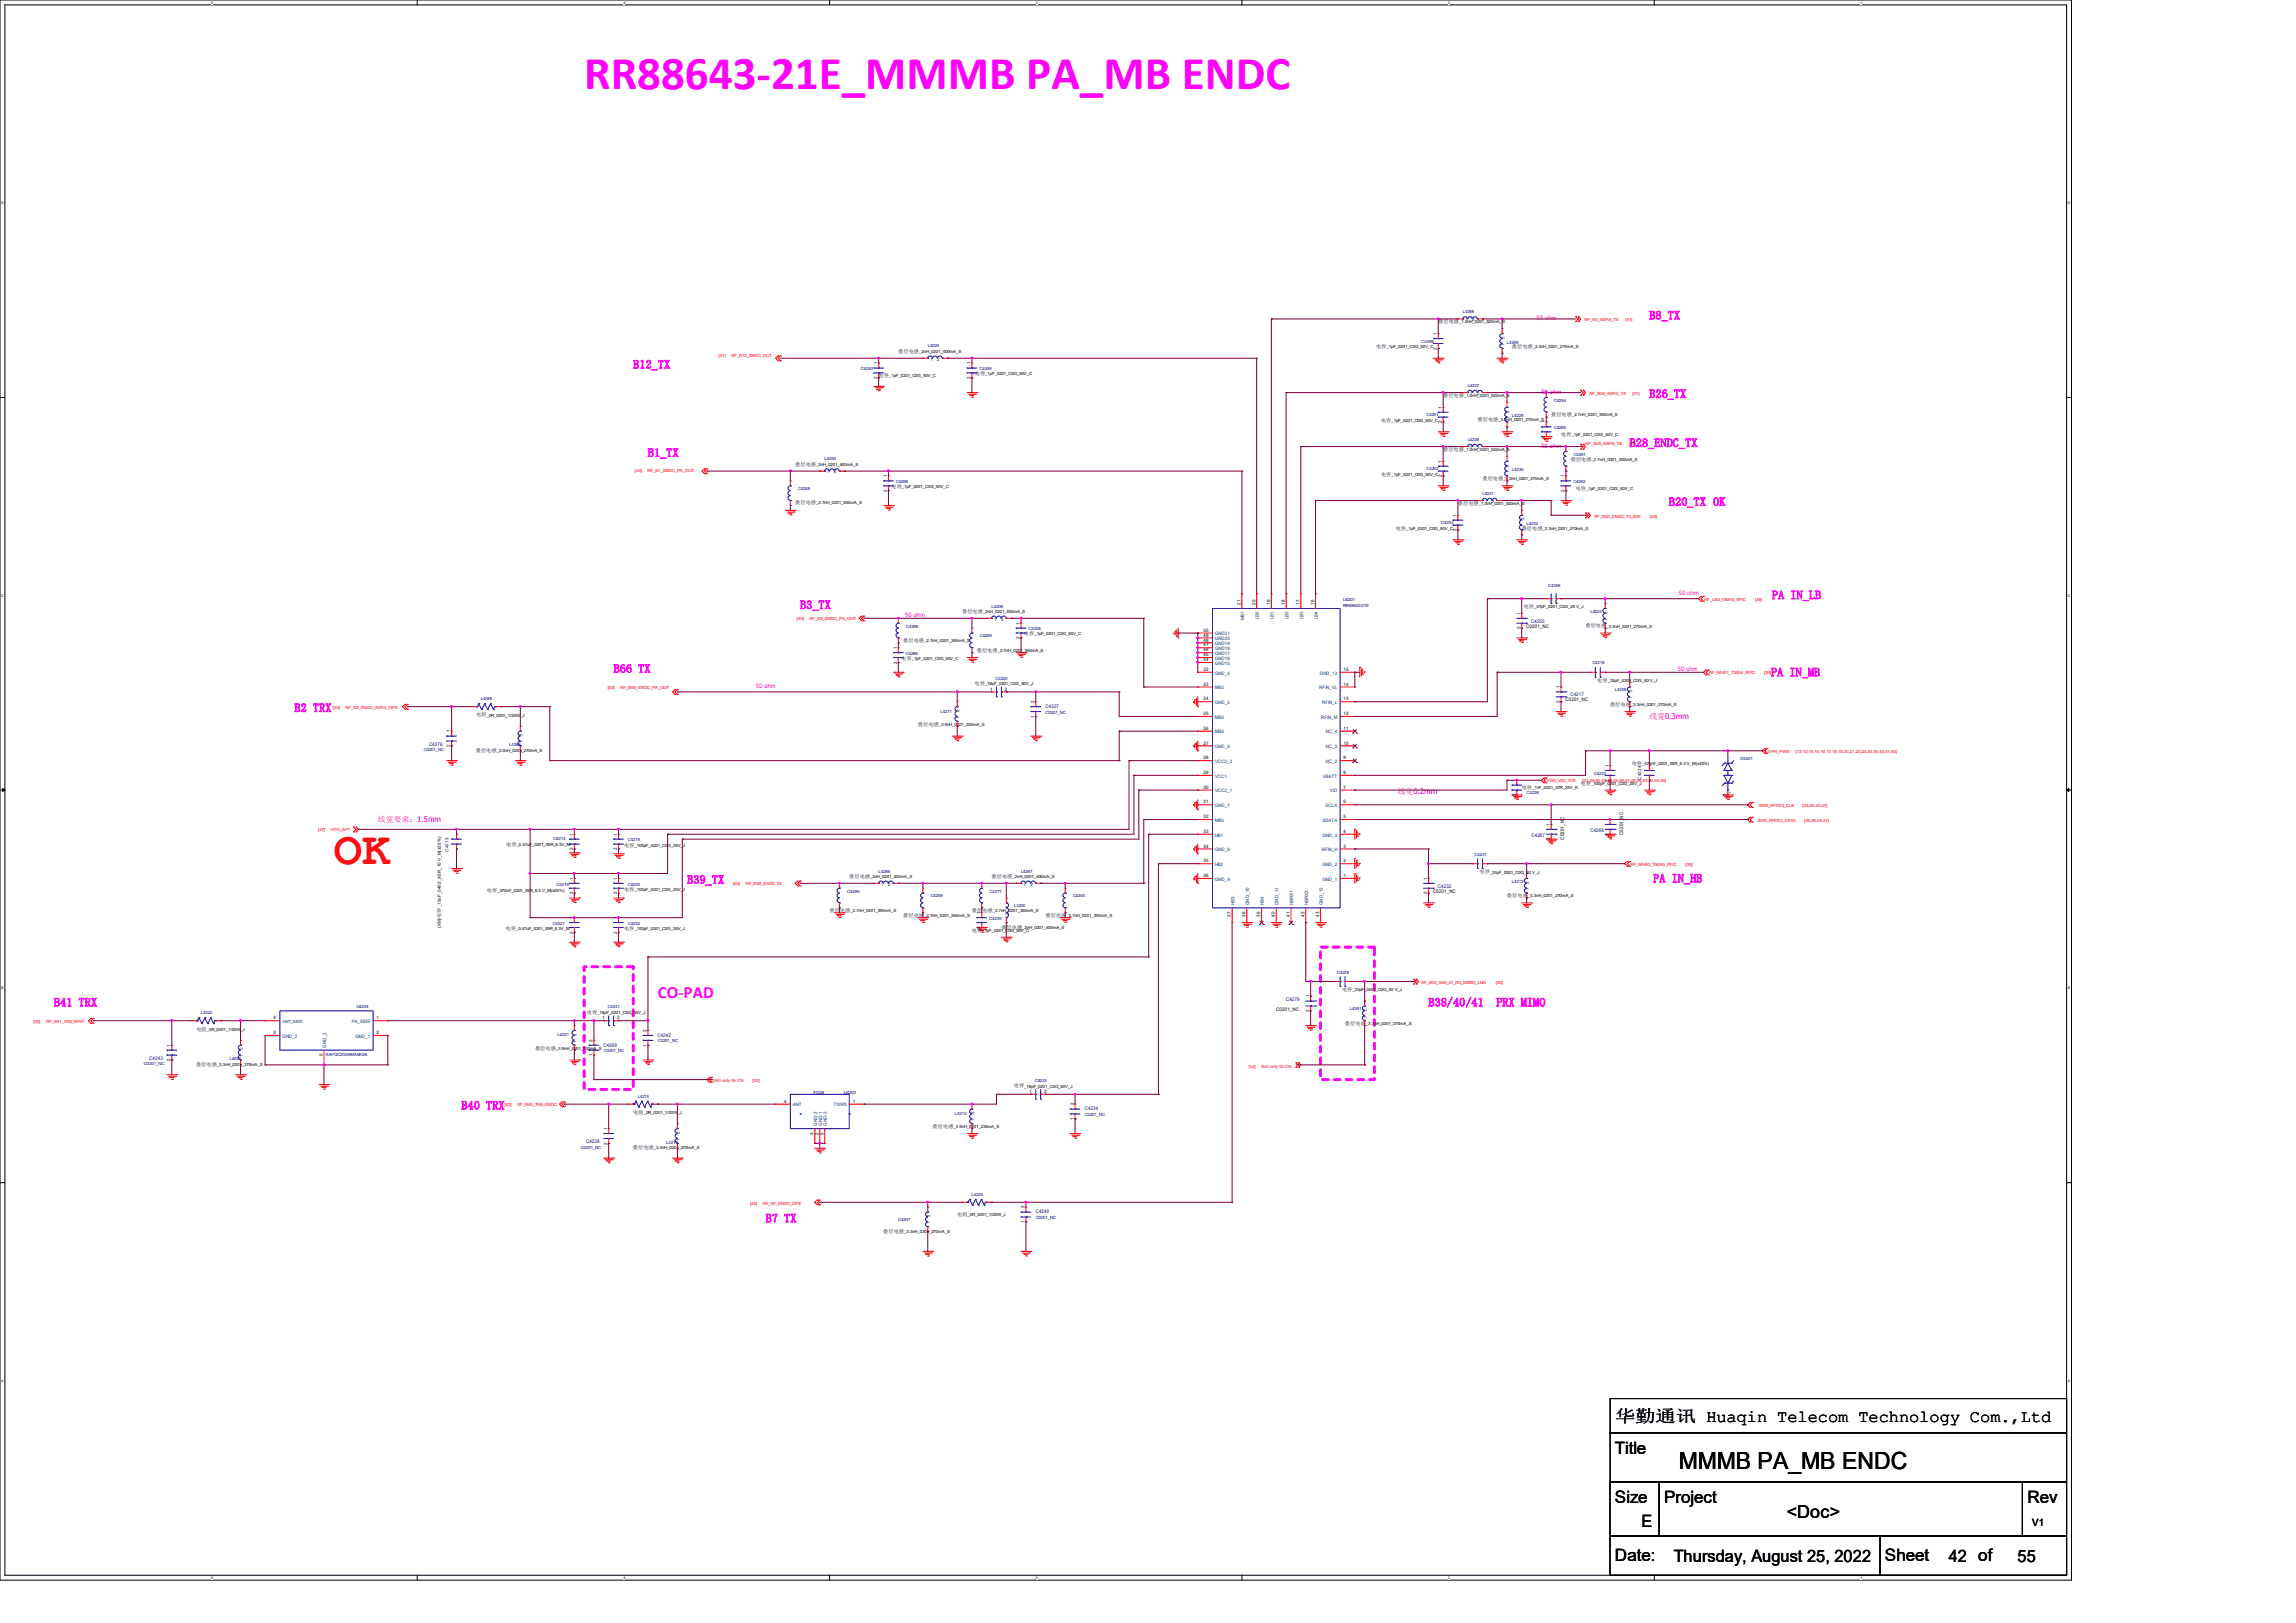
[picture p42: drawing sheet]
<svg xmlns="http://www.w3.org/2000/svg" width="297mm" height="210mm" viewBox="0 0 297 210" stroke-linecap="round" stroke-linejoin="round" font-family="sans-serif">
<defs><g id="words">
<text font-size="6.1" fill="#f0f" x="75.6" y="11.5">RR88643-21E_MMMB PA_MB ENDC</text>
<text font-size="6.1" fill="#f00" x="43.2" y="111.8">OK</text>
<text font-size="3" x="217.2" y="190.1">MMMB PA_MB ENDC</text>
<text font-size="2.3" x="231.1" y="196.5">&lt;Doc&gt;</text>
<text font-size="2.2" fill="#f0f" x="85.1" y="129.1">CO-PAD</text>
<g font-size="2.2">
<text x="208.9" y="184.1">华勤通讯 Huaqin Telecom Technology Com.,Ltd</text>
<text x="208.9" y="188.1">Title</text>
<text x="208.9" y="194.4">Size</text>
<text x="212.3" y="197.6">E</text>
<text x="215.3" y="194.4">Project</text>
<text x="262.3" y="194.4">Rev</text>
<text x="208.9" y="202.1">Date:</text>
<text x="216.5" y="202.1">Thursday, August 25, 2022</text>
<text x="243.8" y="202.1">Sheet</text>
<text x="252.1" y="202.1">42 of</text>
<text x="261" y="202.1">55</text>
</g>
<g font-size="1.5" fill="#f0f">
<text x="213.4" y="41.3">B8_TX</text>
<text x="81.9" y="47.7">B12_TX</text>
<text x="213.4" y="51.5">B26_TX</text>
<text x="83.8" y="59.1">B1_TX</text>
<text x="210.8" y="57.8">B28_ENDC_TX</text>
<text x="215.9" y="65.4">B20_TX OK</text>
<text x="229.2" y="77.5">PA IN_LB</text>
<text x="103.5" y="78.8">B3_TX</text>
<text x="79.4" y="87">B66 TX</text>
<text x="229.1" y="87.5">PA IN_MB</text>
<text x="38.1" y="92.1">B2 TRX</text>
<text x="88.9" y="114.3">B39_TX</text>
<text x="213.9" y="114.2">PA IN_HB</text>
<text x="7" y="130.2">B41 TRX</text>
<text x="184.8" y="130.2">B38/40/41</text>
<text x="193.6" y="130.2">PRX MIMO</text>
<text x="59.7" y="143.6">B40 TRX</text>
<text x="99.1" y="158.2">B7 TX</text>
</g>
<text font-size="1.3" x="262.9" y="197.4">V1</text>
<g font-size="1" fill="#f0f">
<text x="213.4" y="93.1">线宽0.3mm</text>
<text x="48.9" y="106.4">线宽要求：1.5mm</text>
<text x="180.8" y="102.7">线宽0.2mm</text>
</g>
<g font-size=".8" fill="#f0f">
<text x="198.8" y="41.4">50 ohm</text>
<text x="199.4" y="50.9">50 ohm</text>
<text x="199.4" y="57.9">50 ohm</text>
<text x="217.2" y="77">50 ohm</text>
<text x="117.1" y="79.9">50 ohm</text>
<text x="97.8" y="89">50 ohm</text>
<text x="217" y="86.9">50 ohm</text>
</g>
<g font-size=".6">
<text x="186.1" y="41.8">叠层电感</text>
<text x="188.8" y="41.8">_1.0nH_0201_520mA_S</text>
<text x="113.5" y="47.2" transform="rotate(-90 113.5 47.2)">1</text>
<text x="116.2" y="45.6">叠层电感</text>
<text x="118.9" y="45.6">_2nH_0201_400mA_S</text>
<text x="125.6" y="47.2" transform="rotate(-90 125.6 47.2)">1</text>
<text x="178" y="45.1">电容</text>
<text x="179.4" y="45.1">_1pF_0201_C0G_50V_C</text>
<text x="185.9" y="45.3" transform="rotate(-90 185.9 45.3)">2</text>
<text x="185.9" y="43.3" transform="rotate(-90 185.9 43.3)">1</text>
<text x="195.6" y="45">叠层电感</text>
<text x="198.3" y="45">_3.3nH_0201_270mA_S</text>
<text x="113.5" y="49.1" transform="rotate(-90 113.5 49.1)">2</text>
<text x="113.7" y="48.8">电容</text>
<text x="115" y="48.8">_1pF_0201_C0G_50V_C</text>
<text x="125.6" y="49.1" transform="rotate(-90 125.6 49.1)">2</text>
<text x="126.1" y="48.6">电容</text>
<text x="127.5" y="48.6">_1pF_0201_C0G_50V_C</text>
<text x="186.5" y="52.9" transform="rotate(-90 186.5 52.9)">1</text>
<text x="186.7" y="51.4">叠层电感</text>
<text x="189.4" y="51.4">_1.0nH_0201_520mA_S</text>
<text x="200.7" y="53.8">叠层电感</text>
<text x="203.4" y="53.9">_2.7nH_0201_350mA_S</text>
<text x="178.6" y="54.6">电容</text>
<text x="180" y="54.6">_1pF_0201_C0G_50V_C</text>
<text x="186.5" y="59.9" transform="rotate(-90 186.5 59.9)">1</text>
<text x="186.5" y="54.8" transform="rotate(-90 186.5 54.8)">2</text>
<text x="186.7" y="58.3">叠层电感</text>
<text x="189.4" y="58.3">_1.0nH_0201_520mA_S</text>
<text x="191.1" y="54.5">叠层电感</text>
<text x="193.8" y="54.5">_3.3nH_0201_270mA_S</text>
<text x="199.9" y="56.7" transform="rotate(-90 199.9 56.7)">2</text>
<text x="199.9" y="54.8" transform="rotate(-90 199.9 54.8)">1</text>
<text x="201.9" y="56.4">电容</text>
<text x="203.2" y="59.6">叠层电感</text>
<text x="203.3" y="56.4">_1pF_0201_C0G_50V_C</text>
<text x="205.9" y="59.6">_2.7nH_0201_350mA_S</text>
<text x="102.9" y="65.3">叠层电感</text>
<text x="102.9" y="60.2">叠层电感</text>
<text x="105.6" y="65.3">_2.7nH_0201_350mA_S</text>
<text x="105.6" y="60.2">_2nH_0201_400mA_S</text>
<text x="114.8" y="63.7" transform="rotate(-90 114.8 63.7)">2</text>
<text x="114.8" y="61.8" transform="rotate(-90 114.8 61.8)">1</text>
<text x="115.3" y="63.2">电容</text>
<text x="116.7" y="63.2">_1pF_0201_C0G_50V_C</text>
<text x="178.6" y="61.6">电容</text>
<text x="180" y="61.6">_1pF_0201_C0G_50V_C</text>
<text x="186.5" y="61.8" transform="rotate(-90 186.5 61.8)">2</text>
<text x="188.6" y="65.3">叠层电感</text>
<text x="191.3" y="65.3">_1.0nH_0201_520mA_S</text>
<text x="191.8" y="62.1">叠层电感</text>
<text x="194.5" y="62.1">_3.3nH_0201_270mA_S</text>
<text x="202.4" y="63.7" transform="rotate(-90 202.4 63.7)">2</text>
<text x="202.4" y="61.8" transform="rotate(-90 202.4 61.8)">1</text>
<text x="203.8" y="63.4">电容</text>
<text x="205.2" y="63.4">_1pF_0201_C0G_50V_C</text>
<text x="180.5" y="68.6">电容</text>
<text x="181.9" y="68.6">_1pF_0201_C0G_50V_C</text>
<text x="188.4" y="68.7" transform="rotate(-90 188.4 68.7)">2</text>
<text x="188.4" y="66.8" transform="rotate(-90 188.4 66.8)">1</text>
<text x="196.8" y="68.6">叠层电感</text>
<text x="199.6" y="68.6">_3.3nH_0201_270mA_S</text>
<text x="116" y="84" transform="rotate(-90 116 84)">1</text>
<text x="116.8" y="83.1">叠层电感</text>
<text x="119.5" y="83.1">_2.7nH_0201_350mA_S</text>
<text x="124.5" y="79.3">叠层电感</text>
<text x="127.2" y="79.3">_2nH_0201_400mA_S</text>
<text x="131.9" y="82.7" transform="rotate(-90 131.9 82.7)">2</text>
<text x="131.9" y="80.8" transform="rotate(-90 131.9 80.8)">1</text>
<text x="132.5" y="82.2">电容</text>
<text x="133.8" y="82.2">_1pF_0201_C0G_50V_C</text>
<text x="155.7" y="83.7">47</text>
<text x="155.7" y="83">48</text>
<text x="155.7" y="82.4">49</text>
<text x="155.7" y="81.7">50</text>
<text x="160.5" y="78.3" transform="rotate(-90 160.5 78.3)">21</text>
<text x="162.4" y="78.3" transform="rotate(-90 162.4 78.3)">20</text>
<text x="164.3" y="78.3" transform="rotate(-90 164.3 78.3)">19</text>
<text x="166.2" y="78.3" transform="rotate(-90 166.2 78.3)">18</text>
<text x="168.1" y="78.3" transform="rotate(-90 168.1 78.3)">17</text>
<text x="170" y="78.3" transform="rotate(-90 170 78.3)">16</text>
<text x="196.7" y="81.4" transform="rotate(-90 196.7 81.4)">2</text>
<text x="196.7" y="79.5" transform="rotate(-90 196.7 79.5)">1</text>
<text x="197.1" y="78.7">电容</text>
<text x="197.4" y="81.2">C0201_NC</text>
<text x="198.5" y="78.7">_47pF_0201_C0G_25 V_J</text>
<text x="205.1" y="81.2">叠层电感</text>
<text x="207.8" y="81.2">_3.3nH_0201_270mA_S</text>
<text x="116" y="85.9" transform="rotate(-90 116 85.9)">2</text>
<text x="116.6" y="85.4">电容</text>
<text x="117.9" y="85.4">_1pF_0201_C0G_50V_C</text>
<text x="126.1" y="88.6">电容</text>
<text x="126.4" y="84.3">叠层电感</text>
<text x="127.4" y="88.7">_18pF_0201_C0G_50V_J</text>
<text x="128.1" y="89.4">1</text>
<text x="129.1" y="84.3">_2.7nH_0201_350mA_S</text>
<text x="130" y="89.4">2</text>
<text x="155.7" y="86.8">22</text>
<text x="155.7" y="88.7">23</text>
<text x="155.7" y="85.6">44</text>
<text x="155.7" y="84.9">45</text>
<text x="155.7" y="84.3">46</text>
<text x="173.8" y="88.7">14</text>
<text x="173.8" y="86.8">15</text>
<text x="201.8" y="89.1" transform="rotate(-90 201.8 89.1)">1</text>
<text x="206.6" y="88.3">电容</text>
<text x="208" y="88.3">_33pF_0201_C0G_50 V_J</text>
<text x="58.3" y="94.8" transform="rotate(-90 58.3 94.8)">1</text>
<text x="61.6" y="92.7">电阻</text>
<text x="62.9" y="92.7">_0R_0201_1/20W_J</text>
<text x="118.7" y="93.9">叠层电感</text>
<text x="121.5" y="93.9">_3.9nH_0201_230mA_S</text>
<text x="133.8" y="92.9" transform="rotate(-90 133.8 92.9)">1</text>
<text x="133.8" y="91" transform="rotate(-90 133.8 91)">2</text>
<text x="155.7" y="90.6">24</text>
<text x="155.7" y="92.5">25</text>
<text x="155.7" y="94.4">26</text>
<text x="173.8" y="94.4">11</text>
<text x="173.8" y="92.5">12</text>
<text x="173.8" y="90.6">13</text>
<text x="201.8" y="91" transform="rotate(-90 201.8 91)">2</text>
<text x="202.5" y="90.8">C0201_NC</text>
<text x="208.3" y="91.4">叠层电感</text>
<text x="211" y="91.4">_3.3nH_0201_270mA_S</text>
<text x="58.3" y="96.7" transform="rotate(-90 58.3 96.7)">2</text>
<text x="61.6" y="97.3">叠层电感</text>
<text x="64.3" y="97.3">_3.3nH_0201_270mA_S</text>
<text x="155.7" y="96.4">27</text>
<text x="155.7" y="98.3">28</text>
<text x="155.7" y="100.2">29</text>
<text x="173.8" y="100.2">8</text>
<text x="173.8" y="98.3">9</text>
<text x="173.8" y="96.4">10</text>
<text x="196" y="101.1" transform="rotate(-90 196 101.1)">1</text>
<text x="204.5" y="101.5">电容</text>
<text x="205.8" y="101.5">_100pF_0201_C0G_25V_J</text>
<text x="208.1" y="101.1" transform="rotate(-90 208.1 101.1)">2</text>
<text x="208.1" y="99.2" transform="rotate(-90 208.1 99.2)">1</text>
<text x="211.1" y="99">电容</text>
<text x="212.4" y="99">_470nF_0201_X5R_6.3 V_M(±20%)</text>
<text x="223.4" y="97.3" transform="rotate(-90 223.4 97.3)">1</text>
<text x="155.7" y="102.1">30</text>
<text x="155.7" y="104">31</text>
<text x="155.7" y="105.9">32</text>
<text x="155.7" y="107.8">33</text>
<text x="173.8" y="102.1">7</text>
<text x="173.8" y="104">6</text>
<text x="173.8" y="107.8">4</text>
<text x="173.8" y="105.9">5</text>
<text x="196" y="103" transform="rotate(-90 196 103)">2</text>
<text x="196.8" y="102.2">电容</text>
<text x="198.2" y="102.2">_1nF_0201_X7R_25V_K</text>
<text x="200.5" y="106.8" transform="rotate(-90 200.5 106.8)">1</text>
<text x="208.1" y="106.2" transform="rotate(-90 208.1 106.2)">1</text>
<text x="223.4" y="103" transform="rotate(-90 223.4 103)">2</text>
<text x="65.5" y="109.5">电容</text>
<text x="66.8" y="109.5">_0.47uF_0201_X5R_6.3V_M</text>
<text x="74.1" y="113.8" transform="rotate(-90 74.1 113.8)">1</text>
<text x="74.1" y="110" transform="rotate(-90 74.1 110)">2</text>
<text x="74.1" y="108.1" transform="rotate(-90 74.1 108.1)">1</text>
<text x="79.8" y="113.8" transform="rotate(-90 79.8 113.8)">1</text>
<text x="79.8" y="110" transform="rotate(-90 79.8 110)">2</text>
<text x="79.8" y="108.1" transform="rotate(-90 79.8 108.1)">1</text>
<text x="80.7" y="109.6">电容</text>
<text x="82.1" y="109.6">_100pF_0201_C0G_25V_J</text>
<text x="109.9" y="113.6">叠层电感</text>
<text x="112.6" y="113.6">_2nH_0201_400mA_S</text>
<text x="128.3" y="113.6">叠层电感</text>
<text x="131" y="113.6">_2nH_0201_400mA_S</text>
<text x="155.7" y="109.7">34</text>
<text x="155.7" y="111.6">35</text>
<text x="155.7" y="113.5">36</text>
<text x="173.8" y="109.7">3</text>
<text x="173.8" y="113.5">1</text>
<text x="173.8" y="111.6">2</text>
<text x="184.6" y="113.8" transform="rotate(-90 184.6 113.8)">1</text>
<text x="191.4" y="113">电容</text>
<text x="192.7" y="113">_33pF_0201_C0G_50 V_J</text>
<text x="200.5" y="108.8" transform="rotate(-90 200.5 108.8)">2</text>
<text x="202.3" y="108.7" transform="rotate(-90 202.3 108.7)">C0201_NC</text>
<text x="208.1" y="108.1" transform="rotate(-90 208.1 108.1)">2</text>
<text x="210" y="108" transform="rotate(-90 210 108)">C0201_NC</text>
<text x="57" y="118.8" transform="rotate(-90 57 118.8)">电容</text>
<text x="57" y="117.4" transform="rotate(-90 57 117.4)">_10uF_0402_X5R_10 V_M(±20%)</text>
<text x="63" y="115.4">电容</text>
<text x="64.3" y="115.4">_470nF_0201_X5R_6.3 V_M(±20%)</text>
<text x="74.1" y="118.9" transform="rotate(-90 74.1 118.9)">1</text>
<text x="74.1" y="115.7" transform="rotate(-90 74.1 115.7)">2</text>
<text x="79.8" y="118.9" transform="rotate(-90 79.8 118.9)">1</text>
<text x="79.8" y="115.7" transform="rotate(-90 79.8 115.7)">2</text>
<text x="80.7" y="115.3">电容</text>
<text x="82.1" y="115.3">_100pF_0201_C0G_25V_J</text>
<text x="107.3" y="118">叠层电感</text>
<text x="110" y="118">_2.7nH_0201_350mA_S</text>
<text x="116.8" y="118.7">叠层电感</text>
<text x="119.5" y="118.7">_2.7nH_0201_350mA_S</text>
<text x="125.7" y="118">叠层电感</text>
<text x="126.8" y="118.3" transform="rotate(-90 126.8 118.3)">1</text>
<text x="128.4" y="118">_2.7nH_0201_350mA_S</text>
<text x="135.3" y="118.7">叠层电感</text>
<text x="138" y="118.7">_2.7nH_0201_350mA_S</text>
<text x="159.2" y="118.6" transform="rotate(-90 159.2 118.6)">37</text>
<text x="161.1" y="118.6" transform="rotate(-90 161.1 118.6)">38</text>
<text x="163" y="118.6" transform="rotate(-90 163 118.6)">39</text>
<text x="164.9" y="118.6" transform="rotate(-90 164.9 118.6)">40</text>
<text x="166.8" y="118.6" transform="rotate(-90 166.8 118.6)">41</text>
<text x="168.7" y="118.6" transform="rotate(-90 168.7 118.6)">42</text>
<text x="170.6" y="118.6" transform="rotate(-90 170.6 118.6)">43</text>
<text x="184.6" y="115.7" transform="rotate(-90 184.6 115.7)">2</text>
<text x="185.4" y="115.5">C0201_NC</text>
<text x="194.9" y="116.1">叠层电感</text>
<text x="197.6" y="116.1">_3.3nH_0201_270mA_S</text>
<text x="57" y="120.1" transform="rotate(-90 57 120.1)">(XM)</text>
<text x="65.4" y="120.3">电容</text>
<text x="66.8" y="120.3">_0.47uF_0201_X5R_6.3V_M</text>
<text x="74.1" y="120.8" transform="rotate(-90 74.1 120.8)">2</text>
<text x="79.8" y="120.8" transform="rotate(-90 79.8 120.8)">2</text>
<text x="80.7" y="120.3">电容</text>
<text x="82.1" y="120.3">_100pF_0201_C0G_25V_J</text>
<text x="125.7" y="120.6">电容</text>
<text x="126.8" y="120.2" transform="rotate(-90 126.8 120.2)">2</text>
<text x="127.1" y="120.6">_1pF_0201_C0G_50V_C</text>
<text x="129.5" y="120.3">叠层电感</text>
<text x="132.2" y="120.3">_2nH_0201_400mA_S</text>
<text x="35.4" y="131.9">4</text>
<text x="48.7" y="131.9">1</text>
<text x="75.9" y="131.2">电容</text>
<text x="77.3" y="131.2">_18pF_0201_C0G_50V_J</text>
<text x="77.9" y="131.9">1</text>
<text x="79.8" y="131.9">2</text>
<text x="165.1" y="130.8">C0201_NC</text>
<text x="169.4" y="131" transform="rotate(-90 169.4 131)">2</text>
<text x="169.4" y="129.1" transform="rotate(-90 169.4 129.1)">1</text>
<text x="173.6" y="128.3">电容</text>
<text x="175" y="128.3">_33pF_0201_C0G_50 V_J</text>
<text x="22.1" y="137.3" transform="rotate(-90 22.1 137.3)">2</text>
<text x="22.1" y="135.4" transform="rotate(-90 22.1 135.4)">1</text>
<text x="25.4" y="137.9">叠层电感</text>
<text x="25.4" y="133.4">电阻</text>
<text x="26.8" y="133.4">_0R_0201_1/20W_J</text>
<text x="28.1" y="137.9">_3.3nH_0201_270mA_S</text>
<text x="35.4" y="133.8">3</text>
<text x="41.7" y="136.7" transform="rotate(-90 41.7 136.7)">5</text>
<text x="48.7" y="133.8">2</text>
<text x="69.2" y="135.8">叠层电感</text>
<text x="71.9" y="135.8">_3.9nH_0201_230mA_S</text>
<text x="76.7" y="136.7" transform="rotate(-90 76.7 136.7)">1</text>
<text x="76.7" y="134.8" transform="rotate(-90 76.7 134.8)">2</text>
<text x="83.7" y="135.4" transform="rotate(-90 83.7 135.4)">1</text>
<text x="83.7" y="133.5" transform="rotate(-90 83.7 133.5)">2</text>
<text x="174" y="132.6">叠层电感</text>
<text x="176.7" y="132.6">_3.3nH_0201_270mA_S</text>
<text x="101.4" y="142.7">4</text>
<text x="110.3" y="142.7">1</text>
<text x="131.1" y="140.7">电容</text>
<text x="132.5" y="140.7">_18pF_0201_C0G_50V_J</text>
<text x="133.2" y="141.4">1</text>
<text x="135.1" y="141.4">2</text>
<text x="138.9" y="143" transform="rotate(-90 138.9 143)">2</text>
<text x="78.6" y="148.1" transform="rotate(-90 78.6 148.1)">2</text>
<text x="78.6" y="146.2" transform="rotate(-90 78.6 146.2)">1</text>
<text x="81.9" y="148.7">叠层电感</text>
<text x="81.9" y="144.1">电阻</text>
<text x="83.3" y="144.2">_0R_0201_1/20W_J</text>
<text x="84.6" y="148.7">_3.3nH_0201_270mA_S</text>
<text x="105.2" y="146.9" transform="rotate(-90 105.2 146.9)">3</text>
<text x="105.9" y="146.9" transform="rotate(-90 105.9 146.9)">2</text>
<text x="106.5" y="146.9" transform="rotate(-90 106.5 146.9)">5</text>
<text x="120.6" y="146">叠层电感</text>
<text x="123.4" y="146">_3.9nH_0201_230mA_S</text>
<text x="138.9" y="144.9" transform="rotate(-90 138.9 144.9)">1</text>
<text x="114.3" y="159.5">叠层电感</text>
<text x="117" y="159.5">_3.3nH_0201_270mA_S</text>
<text x="123.8" y="157.4">电阻</text>
<text x="125.2" y="157.4">_0R_0201_1/20W_J</text>
<text x="132.5" y="158.3" transform="rotate(-90 132.5 158.3)">1</text>
<text x="132.5" y="156.4" transform="rotate(-90 132.5 156.4)">2</text>
</g>
<g font-size=".6" fill="#000080">
<text x="189.2" y="40.6">L4268</text>
<text x="111.4" y="47.9">C4250</text>
<text x="120" y="45">L4226</text>
<text x="126.7" y="47.9">C4249</text>
<text x="183.9" y="44.3">C4298</text>
<text x="194.9" y="44.5">L4269</text>
<text x="184.5" y="53.9">C4251</text>
<text x="189.9" y="50.1">L4227</text>
<text x="195.6" y="54">L4228</text>
<text x="201" y="52">C4254</text>
<text x="106.7" y="59.6">L4255</text>
<text x="189.9" y="57.1">L4229</text>
<text x="201" y="55.5">C4260</text>
<text x="203.6" y="59">C4261</text>
<text x="103.2" y="63.4">C4258</text>
<text x="115.9" y="62.5">C4266</text>
<text x="184.5" y="60.8">C4252</text>
<text x="191.8" y="64.1">L4231</text>
<text x="195.6" y="61">L4230</text>
<text x="203.5" y="62.5">C4262</text>
<text x="186.4" y="67.8">C4253</text>
<text x="197.5" y="67.9">L4232</text>
<text x="173.7" y="77.8">U4201</text>
<text x="200.3" y="76">C4256</text>
<text x="117.2" y="81.2">C4288</text>
<text x="126.7" y="82.5">C4209</text>
<text x="128.3" y="78.6">L4206</text>
<text x="133.1" y="81.6">C4208</text>
<text x="173.7" y="78.5">RR88643-21E</text>
<text x="198.1" y="80.6">C4255</text>
<text x="205.7" y="79.3">L4234</text>
<text x="117.2" y="84.8">C4289</text>
<text x="128.8" y="87.9">C4225</text>
<text x="206" y="86">C4218</text>
<text x="208.9" y="89.5">L4208</text>
<text x="62.2" y="90.6">L4288</text>
<text x="121.7" y="92.2">L4211</text>
<text x="135.3" y="91.6">C4227</text>
<text x="135.3" y="92.3">C0201_NC</text>
<text x="203.2" y="90.1">C4217</text>
<text x="54.8" y="97.2">C0201_NC</text>
<text x="55.5" y="96.5">C4276</text>
<text x="65.9" y="96.6">L4266</text>
<text x="206.2" y="100.3">C4223</text>
<text x="212.3" y="100.9" transform="rotate(-90 212.3 100.9)">C4224</text>
<text x="225.2" y="98.3">D4201</text>
<text x="197.5" y="102.8">C4228</text>
<text x="205.7" y="107.6">C4268</text>
<text x="58" y="110.2" transform="rotate(-90 58 110.2)">C4213</text>
<text x="71.6" y="108.8">C4214</text>
<text x="81.2" y="108.8">C4215</text>
<text x="113.7" y="112.9">L4289</text>
<text x="132.1" y="112.9">L4267</text>
<text x="190.8" y="110.8">C4231</text>
<text x="198.1" y="108.2">C4267</text>
<text x="71.5" y="119.6">C4221</text>
<text x="72" y="114.7">C4219</text>
<text x="81.2" y="119.6">C4222</text>
<text x="81.2" y="114.6">C4220</text>
<text x="109.6" y="115.5">C4299</text>
<text x="120.4" y="116.1">C4259</text>
<text x="128" y="119">C4239</text>
<text x="128" y="115.5">C4277</text>
<text x="131.2" y="117.4">L4220</text>
<text x="138.8" y="116.1">C4240</text>
<text x="186" y="114.9">C4232</text>
<text x="195.6" y="114.2">L4212</text>
<text x="173" y="126">C4278</text>
<text x="26" y="131.2">L4222</text>
<text x="46.1" y="130.5">U4204</text>
<text x="78.6" y="130.5">C4241</text>
<text x="166.4" y="129.5">C4279</text>
<text x="174.6" y="130.7">L4291</text>
<text x="18.6" y="137.8">C0201_NC</text>
<text x="19.3" y="137.1">C4243</text>
<text x="29.7" y="137.2">L4223</text>
<text x="42.1" y="136.7">SAFQC2G59MA0K0A</text>
<text x="72.1" y="134.1">L4221</text>
<text x="78.1" y="135.5">C4269</text>
<text x="78.1" y="136.2">C0201_NC</text>
<text x="85" y="134.2">C4242</text>
<text x="85.1" y="134.9">C0201_NC</text>
<text x="82.5" y="142">L4215</text>
<text x="105.2" y="141.5">FG26</text>
<text x="109.2" y="141.5">U4203</text>
<text x="133.9" y="140">C4233</text>
<text x="140.3" y="143.7">C4234</text>
<text x="75.1" y="148.6">C0201_NC</text>
<text x="75.8" y="147.9">C4238</text>
<text x="86.2" y="148">L4219</text>
<text x="123.5" y="144.3">L4213</text>
<text x="140.3" y="144.4">C0201_NC</text>
<text x="125.7" y="154.7">L4225</text>
<text x="116.2" y="158">C4247</text>
<text x="134" y="157">C4248</text>
<text x="134" y="157.7">C0201_NC</text>
</g>
<g font-size=".6" fill="#004080">
<text x="189.6" y="41.6">1</text>
<text x="190.5" y="41.6">2</text>
<text x="120.4" y="46.7">1</text>
<text x="121.2" y="46.7">2</text>
<text x="194.6" y="44.7" transform="rotate(-90 194.6 44.7)">1</text>
<text x="194.6" y="43.9" transform="rotate(-90 194.6 43.9)">2</text>
<text x="190.2" y="51.1">1</text>
<text x="191.1" y="51.1">2</text>
<text x="195.2" y="53.4" transform="rotate(-90 195.2 53.4)">2</text>
<text x="190.2" y="58.1">1</text>
<text x="191.1" y="58.1">2</text>
<text x="195.2" y="54.3" transform="rotate(-90 195.2 54.3)">1</text>
<text x="107" y="61.3">1</text>
<text x="107.9" y="61.3">2</text>
<text x="192.1" y="65.1">1</text>
<text x="193" y="65.1">2</text>
<text x="195.2" y="61.3" transform="rotate(-90 195.2 61.3)">1</text>
<text x="195.2" y="60.4" transform="rotate(-90 195.2 60.4)">2</text>
<text x="197.1" y="68.2" transform="rotate(-90 197.1 68.2)">1</text>
<text x="197.1" y="67.4" transform="rotate(-90 197.1 67.4)">2</text>
<text x="128.6" y="80.3">1</text>
<text x="129.5" y="80.3">2</text>
<text x="157.2" y="83.5">GND19</text>
<text x="157.2" y="82.8">GND20</text>
<text x="157.2" y="82.2">GND21</text>
<text x="161" y="80.3" transform="rotate(-90 161 80.3)">MB1</text>
<text x="162.9" y="80.1" transform="rotate(-90 162.9 80.1)">LB5</text>
<text x="164.8" y="80.1" transform="rotate(-90 164.8 80.1)">LB1</text>
<text x="166.7" y="80.1" transform="rotate(-90 166.7 80.1)">LB2</text>
<text x="168.6" y="80.1" transform="rotate(-90 168.6 80.1)">LB3</text>
<text x="170.5" y="80.1" transform="rotate(-90 170.5 80.1)">LB4</text>
<text x="207.9" y="80.3" transform="rotate(-90 207.9 80.3)">1</text>
<text x="207.9" y="79.4" transform="rotate(-90 207.9 79.4)">2</text>
<text x="157.2" y="87.3">GND_4</text>
<text x="157.2" y="89.2">MB2</text>
<text x="157.2" y="86">GND15</text>
<text x="157.2" y="85.4">GND16</text>
<text x="157.2" y="84.8">GND17</text>
<text x="157.2" y="84.1">GND18</text>
<text x="170.6" y="89.2">RFIN_VL</text>
<text x="170.7" y="87.3">GND_13</text>
<text x="211.1" y="89.6" transform="rotate(-90 211.1 89.6)">2</text>
<text x="67.6" y="95.3" transform="rotate(-90 67.6 95.3)">2</text>
<text x="124.1" y="93" transform="rotate(-90 124.1 93)">1</text>
<text x="124.1" y="92.1" transform="rotate(-90 124.1 92.1)">2</text>
<text x="157.2" y="91.1">GND_5</text>
<text x="157.2" y="93">MB3</text>
<text x="157.2" y="94.9">MB4</text>
<text x="170.9" y="93">RFIN_M</text>
<text x="171" y="91.1">RFIN_L</text>
<text x="171.5" y="94.9">NC_4</text>
<text x="211.1" y="90.5" transform="rotate(-90 211.1 90.5)">1</text>
<text x="67.6" y="96.2" transform="rotate(-90 67.6 96.2)">1</text>
<text x="157.2" y="96.8">GND_6</text>
<text x="157.2" y="98.7">VCC2_2</text>
<text x="157.2" y="100.6">VCC1</text>
<text x="171.1" y="100.6">VBATT</text>
<text x="171.5" y="98.7">NC_2</text>
<text x="171.5" y="96.8">NC_3</text>
<text x="224" y="98.3" transform="rotate(-90 224 98.3)">-</text>
<text x="157.2" y="102.5">VCC2_1</text>
<text x="157.2" y="104.4">GND_7</text>
<text x="157.2" y="106.3">MB5</text>
<text x="171.1" y="106.3">SDATA</text>
<text x="171.5" y="104.4">SCLK</text>
<text x="172" y="102.5">VIO</text>
<text x="224" y="102.7" transform="rotate(-90 224 102.7)">+</text>
<text x="157.2" y="108.2">HB1</text>
<text x="157.2" y="110.2">GND_8</text>
<text x="157.2" y="112.1">HB2</text>
<text x="157.2" y="114">GND_9</text>
<text x="171" y="110.2">RFIN_H</text>
<text x="171.1" y="114">GND_1</text>
<text x="171.1" y="112.1">GND_2</text>
<text x="171.1" y="108.2">GND_3</text>
<text x="114" y="114.6">1</text>
<text x="114.9" y="114.6">2</text>
<text x="130.5" y="118.4" transform="rotate(-90 130.5 118.4)">2</text>
<text x="130.5" y="117.5" transform="rotate(-90 130.5 117.5)">1</text>
<text x="132.4" y="114.6">1</text>
<text x="133.3" y="114.6">2</text>
<text x="159.7" y="117.1" transform="rotate(-90 159.7 117.1)">HB3</text>
<text x="161.6" y="117.1" transform="rotate(-90 161.6 117.1)">GND_10</text>
<text x="163.5" y="117.1" transform="rotate(-90 163.5 117.1)">HB4</text>
<text x="165.4" y="117.1" transform="rotate(-90 165.4 117.1)">GND_11</text>
<text x="167.3" y="117.1" transform="rotate(-90 167.3 117.1)">HBRX1</text>
<text x="169.2" y="117.1" transform="rotate(-90 169.2 117.1)">HBRX2</text>
<text x="171.1" y="117.1" transform="rotate(-90 171.1 117.1)">GND_12</text>
<text x="197.8" y="115.2" transform="rotate(-90 197.8 115.2)">1</text>
<text x="197.8" y="114.3" transform="rotate(-90 197.8 114.3)">2</text>
<text x="176.8" y="131.7" transform="rotate(-90 176.8 131.7)">1</text>
<text x="176.8" y="130.8" transform="rotate(-90 176.8 130.8)">2</text>
<text x="31.4" y="136.8" transform="rotate(-90 31.4 136.8)">1</text>
<text x="31.4" y="135.9" transform="rotate(-90 31.4 135.9)">2</text>
<text x="36.5" y="134.3">GND_2</text>
<text x="36.5" y="132.4">ANT_SIDE</text>
<text x="42.2" y="135.5" transform="rotate(-90 42.2 135.5)">GND_3</text>
<text x="45.5" y="132.4">PA_SIDE</text>
<text x="46" y="134.3">GND_1</text>
<text x="74.6" y="134.9" transform="rotate(-90 74.6 134.9)">1</text>
<text x="74.6" y="134" transform="rotate(-90 74.6 134)">2</text>
<text x="102.6" y="143.2">ANT</text>
<text x="107.9" y="143.2">TX/RX</text>
<text x="87.9" y="147.6" transform="rotate(-90 87.9 147.6)">1</text>
<text x="87.9" y="146.7" transform="rotate(-90 87.9 146.7)">2</text>
<text x="105.7" y="145.7" transform="rotate(-90 105.7 145.7)">GND-2</text>
<text x="106.3" y="145.7" transform="rotate(-90 106.3 145.7)">GND-1</text>
<text x="107" y="145.7" transform="rotate(-90 107 145.7)">GND-3</text>
<text x="126" y="145.1" transform="rotate(-90 126 145.1)">1</text>
<text x="126" y="144.2" transform="rotate(-90 126 144.2)">2</text>
<text x="120.3" y="158.4" transform="rotate(-90 120.3 158.4)">1</text>
<text x="120.3" y="157.5" transform="rotate(-90 120.3 157.5)">2</text>
</g>
<g font-size=".6" fill="#f00">
<text x="205" y="41.6">RF_B8_4GPA_TX</text>
<text x="210.3" y="41.6">[41]</text>
<text x="93" y="46.1">[41]</text>
<text x="94.6" y="46.1">RF_B12_ENDC_OUT</text>
<text x="205.6" y="51.1">RF_B26_4GPA_TX</text>
<text x="211.2" y="51.1">[41]</text>
<text x="205.1" y="57.6">RF_B28_4GPA_TX</text>
<text x="210.7" y="57.6">[41]</text>
<text x="82.1" y="61.1">[43]</text>
<text x="83.8" y="61.1">RF_B1_ENDC_PA_OUT</text>
<text x="206.2" y="67">RF_B20_ENDC_TX_50R</text>
<text x="213.4" y="67">[43]</text>
<text x="220.5" y="77.7">RF_LB0_TX0A0_RFIC</text>
<text x="227" y="77.7">[38]</text>
<text x="103.1" y="80.2">[43]</text>
<text x="104.7" y="80.2">RF_B3_ENDC_PA_OUT</text>
<text x="78.6" y="89.2">[43]</text>
<text x="80.3" y="89.2">RF_B66_ENDC_PA_OUT</text>
<text x="221.1" y="87.3">RF_MHB1_TX0A0_RFIC</text>
<text x="228.2" y="87.3">[38]</text>
<text x="43.1" y="91.7">[43]</text>
<text x="44.7" y="91.7">RF_B2_ENDC_4GPA_DPX</text>
<text x="200.1" y="101.2">VDD_VIO_1V8</text>
<text x="204.7" y="101.2">[31,39,40,43,44,45,46,47,48,50,52,53,54,55]</text>
<text x="228.7" y="97.4">VPH_PWR</text>
<text x="232.3" y="97.4">[12,13,14,15,16,17,18,19,20,21,23,24,33,39,40,47,54]</text>
<text x="41.1" y="107.6">[47]</text>
<text x="42.8" y="107.6">VPA_APT</text>
<text x="227.4" y="106.3">SDR_RFFE3_DATA</text>
<text x="227.6" y="104.4">SDR_RFFE3_CLK</text>
<text x="233.2" y="104.4">[35,39,43,47]</text>
<text x="233.4" y="106.3">[35,39,43,47]</text>
<text x="210.9" y="112">RF_MHB2_TX0A0_RFIC</text>
<text x="218.1" y="112">[38]</text>
<text x="94.8" y="114.5">[43]</text>
<text x="96.5" y="114.5">RF_B39_ENDC TX</text>
<text x="183.8" y="127.3">RF_B38_B40_41_RX_MIIMO_LNA</text>
<text x="193.5" y="127.3">[50]</text>
<text x="4.3" y="132.4">[43]</text>
<text x="6" y="132.4">RF_B41_TRX_SP4T</text>
<text x="65.3" y="143.2">[43]</text>
<text x="66.9" y="143.2">RF_B40_TRX_ENDC</text>
<text x="92.3" y="140">B41 only for CN</text>
<text x="97.4" y="140">[42]</text>
<text x="161.5" y="138.2">[42]</text>
<text x="163.2" y="138.2">B41 only for CN</text>
<text x="97" y="155.9">[43]</text>
<text x="98.7" y="155.9">RF_B7_ENDC_DPX</text>
</g>
<g font-size=".5">
<text x="27.3" y=".5">5</text>
<text x="80.6" y=".5">4</text>
<text x="134" y=".5">3</text>
<text x="187.3" y=".5">2</text>
<text x="240.7" y=".5">1</text>
<text x=".2" y="26.4">D</text>
<text x="267.5" y="26.4">D</text>
<text x=".2" y="77.2">C</text>
<text x="267.5" y="77.2">C</text>
<text x=".2" y="128">B</text>
<text x="267.5" y="128">B</text>
<text x=".2" y="178.8">A</text>
<text x="267.5" y="178.8">A</text>
<text x="27.3" y="204.3">5</text>
<text x="80.6" y="204.3">4</text>
<text x="134" y="204.3">3</text>
<text x="187.3" y="204.3">2</text>
<text x="240.7" y="204.3">1</text>
</g>
</g></defs>
<path d="M.6 .6h266.7v203.2h-266.7zM268 204.5v-204.5h-268v204.5h268" fill="none" stroke="#000" stroke-width=".13"/>
<g fill="#fff">
<path d="M27.3 .1h.2v.5h-.2z"/>
<path d="M27.3 203.9h.2v.5h-.2z"/>
</g>
<path d="M54 0v.6M54 203.8v.7" fill="none" stroke="#000" stroke-width=".13"/>
<g fill="#fff">
<path d="M80.6 .1h.3v.5h-.3z"/>
<path d="M80.6 203.9h.3v.5h-.3z"/>
</g>
<path d="M107.3 0v.6M107.3 203.8v.7" fill="none" stroke="#000" stroke-width=".13"/>
<g fill="#fff">
<path d="M134 .1h.2v.5h-.2z"/>
<path d="M134 203.9h.2v.5h-.2z"/>
</g>
<path d="M160.7 0v.6M160.7 203.8v.7" fill="none" stroke="#000" stroke-width=".13"/>
<g fill="#fff">
<path d="M187.3 .1h.2v.5h-.2z"/>
<path d="M187.3 203.9h.2v.5h-.2z"/>
</g>
<path d="M214 0v.6M214 203.8v.7" fill="none" stroke="#000" stroke-width=".13"/>
<g fill="#fff">
<path d="M240.7 .1h.2v.5h-.2z"/>
<path d="M240.7 203.9h.2v.5h-.2z"/>
<path d="M.2 26h.3v.5h-.3z"/>
<path d="M267.5 26h.3v.5h-.3z"/>
<path d="M.2 76.8h.3v.5h-.3z"/>
<path d="M267.5 76.8h.3v.5h-.3z"/>
</g>
<path d="M0 51.4h.6M267.3 51.4h.7" fill="none" stroke="#000" stroke-width=".13"/>
<g fill="#fff">
<path d="M.2 127.6h.2v.5h-.2z"/>
<path d="M267.5 127.6h.3v.5h-.3z"/>
</g>
<path d="M0 102.2h.6M267.3 102.2h.7" fill="none" stroke="#000" stroke-width=".13"/>
<path d="M.3 102l.3 .2-.3 .2zM267.3 102.2l.3-.2v.4z" fill="#000" stroke="#000" stroke-width=".13"/>
<g fill="#fff">
<path d="M.2 178.4h.3v.5h-.3z"/>
<path d="M267.5 178.4h.3v.5h-.3z"/>
</g>
<path d="M0 153h.6M267.3 153h.7M208.3 191.8h6.3v7h-6.3zM208.3 198.8h34.9v5h-34.9zM208.3 185.4h59v6.4h-59zM208.3 181h59v4.4h-59zM214.6 191.8h47v7h-47zM243.2 198.8h24.1v5h-24.1zM261.6 191.8h5.7v7h-5.7z" fill="none" stroke="#000" stroke-width=".13"/>
<path d="M75.6 125.1h6.3v15.9h-6.3zM170.8 122.6h7v17.1h-7z" fill="none" stroke="#f0f" stroke-width=".38" stroke-dasharray=".8 .8"/>
<g fill="none" stroke="#f00" stroke-width=".13">
<path d="M100.7 46.7h.1M100.7 46.1h.1M100.7 46.1l-.4 .3 .4 .3M101 46.1l-.3 .3 .3 .3M101 46.7h.1M101 46.1h.1M113 50h1.3M113.2 50.2h.9M113.4 50.4h.1M113.4 50.4h.5M113.6 50.5h.1M113.7 47h.1"/>
<path d="M113.7 48.9h.1M113.7 47v.6M113.7 48.3v.6M113.7 50.5h.1M114.1 50.2h.1M114.3 50h.1M119.4 46.4h.1M119.4 46.4h.6M121.9 46.4h.7M122.6 46.4h.1M125.1 50.8h1.3M125.3 51h.9"/>
<path d="M125.5 51.2h.1M125.5 51.2h.5M125.7 51.4h.1M125.7 47h.1M125.7 48.9h.1M125.7 47v.6M125.7 48.3v.6M125.8 51.4h.1M126.2 51h.1M126.4 50.8h.1M185.4 46.4h1.3M185.6 46.6h.9"/>
<path d="M185.8 46.7h.1M185.8 46.7h.5M186 46.9h.1M186.1 43.2h.1M186.1 45.1h.1M186.1 55.9h1.2M186.1 43.2v.6M186.1 44.4v.7M186.1 46.9h.1M186.3 56.1h.9M186.4 56.3h.1M186.4 56.3h.5"/>
<path d="M186.5 46.6h.1M186.6 56.5h.2M186.7 46.4h.1M186.7 52.7h.1M186.7 54.6h.1M186.7 59.7h.1M186.7 52.7v.6M186.7 54v.6M186.7 59.7v.6M186.8 56.5h.1M187.2 56.1h.1M187.3 55.9h.1"/>
<path d="M188.6 41.3h.1M188.6 41.3h.6M189.2 57.8h.1M189.2 50.8h.1M189.2 50.8h.7M189.2 57.8h.7M191.1 41.3h.7M191.8 41.3h.1M191.8 50.8h.6M191.8 57.8h.6M192.4 57.8h.1M192.4 50.8h.1"/>
<path d="M193.7 46.4h1.2M193.9 46.6h.9M194.1 46.7h.1M194.1 46.7h.5M194.3 46.9h.1M194.3 45.7h.1M194.3 42.5h.1M194.3 55.9h1.3M194.3 42.5v.7M194.3 45.1v.6M194.4 46.9h.1M194.5 56.1h.9"/>
<path d="M194.7 56.3h.1M194.7 56.3h.5M194.8 46.6h.1M194.9 56.5h.1M194.9 46.4h.1M194.9 59.1h.1M194.9 55.2h.1M194.9 52.1h.1M194.9 52.1v.6M194.9 54.6v.6M194.9 59.1v.6M195 56.5h.1"/>
<path d="M195.4 56.1h.1M195.6 55.9h.1M199.4 56.5h1.3M199.6 56.7h.9M199.8 56.9h.5M199.8 56.9h.1M200 57.1h.1M200 54.6h.1M200 56.5h.1M200 54h.1M200 50.8h.1M200 50.8v.6"/>
<path d="M200 53.3v.7M200 54.6v.6M200 55.9v.6M200.1 57.1h.1M200.5 56.7h.1M200.7 56.5h.1M202.6 57.8h.1M202.6 57.8v.6M203.8 41h.1M203.8 41.6h.1M203.8 41l.4 .3-.4 .3M204.2 41l.3 .3-.3 .3"/>
<path d="M204.2 41h.1M204.2 41.6h.1M204.5 50.5h.1M204.5 51.1h.1M204.5 58.1h.1M204.5 57.5h.1M204.5 50.5l.3 .3-.3 .3M204.5 57.5l.3 .3-.3 .3M204.8 50.5h.1M204.8 51.1h.1M204.8 58.1h.1M204.8 57.5h.1"/>
<path d="M204.8 50.5l.3 .3-.3 .3M204.8 57.5l.3 .3-.3 .3M91.1 60.7h.1M91.1 61.3h.1M91.1 60.7l-.3 .3 .3 .3M91.4 60.7l-.3 .3 .3 .3M91.4 60.7h.1M91.4 61.3h.1M101.6 66h1.3M101.8 66.3h.9M102 66.4h.1M102 66.4h.5"/>
<path d="M102.2 66.6h.1M102.2 65.4h.1M102.2 62.2h.1M102.2 62.2v.7M102.2 64.8v.6M102.3 66.6h.1M102.7 66.3h.1M102.9 66h.1M106 61h.1M106 61h.7M108.6 61h.6M109.2 61h.1"/>
<path d="M111.5 79.7h.1M111.5 79.7l-.4 .3 .4 .3M111.8 79.7h.1M111.8 79.7l-.3 .3 .3 .3M114.3 65.4h1.3M114.5 65.6h.9M114.7 65.8h.1M114.7 65.8h.5M114.9 66h.1M114.9 61.6h.1M114.9 63.5h.1M114.9 61.6v.6"/>
<path d="M114.9 62.9v.6M115 66h.1M115.4 65.6h.1M115.6 65.4h.1M160.7 76.8h.1M160.7 76.8v1.9M162.6 76.8h.1M162.6 76.8v1.9M164.5 76.8h.1M164.5 76.8v1.9M166.4 76.8h.1M166.4 76.8v1.9"/>
<path d="M168.3 76.8h.1M168.3 76.8v1.9M170.2 76.8h.1M170.2 76.8v1.9M186.1 62.9h1.2M186.3 63.1h.9M186.4 63.2h.1M186.4 63.2h.5M186.6 63.5h.2M186.7 61.6h.1M186.7 61v.6M186.8 63.5h.1"/>
<path d="M187.2 63.1h.1M187.3 62.9h.1M188 69.8h1.2M188.2 70.1h.9M188.3 70.2h.1M188.3 70.2h.5M188.6 70.4h.1M188.6 66.7h.1M188.6 68.6h.1M188.6 66.7v.6M188.6 67.9v.7M188.7 70.4h.1"/>
<path d="M189.1 70.1h.1M189.2 69.8h.1M191.1 64.8h.1M191.1 64.8h.7M193.7 64.8h.6M194.3 64.8h.1M194.3 62.9h1.3M194.5 63.1h.9M194.7 63.2h.1M194.7 63.2h.5M194.9 63.5h.1M194.9 62.2h.1"/>
<path d="M194.9 61.6v.6M195 63.5h.1M195.4 63.1h.1M195.6 62.9h.1M196.2 69.8h1.3M196.4 70.1h.9M196.6 70.2h.5M196.6 70.2h.1M196.8 70.4h.1M196.8 69.2h.1M196.8 66h.1M196.8 79.4h.1"/>
<path d="M196.8 66v.7M196.8 68.6v.6M196.8 79.4v.6M196.9 70.4h.1M197.3 70.1h.1M197.5 69.8h.1M200 77.5h.1M200 77.5h.7M201.3 77.5h.6M201.9 77.5h.1M201.9 64.8h1.3M202.1 65h.9"/>
<path d="M202.3 65.2h.1M202.3 65.2h.5M202.5 65.4h.1M202.6 61.6h.1M202.6 63.5h.1M202.6 61h.1M202.6 60.3v.7M202.6 61.6v.6M202.6 62.9v.6M202.6 65.4h.1M203 65h.1M203.2 64.8h.1"/>
<path d="M205.1 66.4l.3 .3-.3 .3M205.1 66.4h.1M205.1 67h.1M205.4 66.4h.1M205.4 67h.1M205.4 66.4l.3 .3-.3 .3M207.6 78.1h.1M207.6 78.1v.6M220 77.2l-.3 .3 .3 .3M220 77.2h.1M220 77.8h.1M220.3 77.8h.1"/>
<path d="M220.3 77.2h.1M220.3 77.2l-.3 .3 .3 .3M52.4 91.1h.1M52.4 91.8h.1M52.4 91.1l-.3 .3 .3 .4M52.7 91.1h.1M52.7 91.8h.1M52.7 91.1l-.3 .3 .3 .4M57.8 98.4h1.3M58 98.6h.9M58.2 98.8h.1M58.2 98.8h.5"/>
<path d="M58.4 99h.1M58.4 94.6h.1M58.4 96.5h.1M58.4 94.6v.6M58.4 95.9v.6M58.5 99h.1M58.9 98.6h.1M59.1 98.4h.1M61 91.4h.1M61 91.4h.6M64.1 91.4h.7M64.8 91.4h.1"/>
<path d="M66.7 98.4h1.2M66.9 98.6h.9M67.1 98.8h.1M67.1 98.8h.5M67.3 99h.1M67.3 97.2h.1M67.3 94h.1M67.3 94v.6M67.3 96.5v.7M67.4 99h.1M67.8 98.6h.1M67.9 98.4h.1"/>
<path d="M87.3 89.2h.1M87.3 89.9h.1M87.3 89.2l-.3 .3 .3 .4M87.6 89.2h.1M87.6 89.9h.1M87.6 89.2l-.3 .3 .3 .4M111.5 80.3h.1M111.8 80.3h.1M115.6 87h1.2M115.8 87.2h.9M116 87.4h.1M116 87.4h.5"/>
<path d="M116.2 87.6h.1M116.2 83.8h.1M116.2 85.7h.1M116.2 83.2h.1M116.2 80h.1M116.2 80v.6M116.2 82.5v.7M116.2 83.8v.7M116.2 85.1v.6M116.3 87.6h.1M116.7 87.2h.1M116.8 87h.1"/>
<path d="M123.2 95.2h1.3M123.4 95.5h.9M123.6 95.6h.1M123.6 95.6h.5M123.8 95.8h.1M123.8 94h.1M123.8 90.8h.1M123.8 90.8v.6M123.8 93.3v.7M123.9 95.8h.1M124.3 95.5h.1M124.5 95.2h.1"/>
<path d="M125.1 85.1h1.3M125.3 85.3h.9M125.5 85.5h.1M125.5 85.5h.5M125.7 85.7h.1M125.7 84.5h.1M125.7 81.3h.1M125.7 81.3v.6M125.7 83.8v.7M125.8 85.7h.1M126.2 85.3h.1M126.4 85.1h.1"/>
<path d="M127.6 80h.1M127.6 80h.7M128.3 89.5h.1M128.3 89.5h.6M129.5 89.5h.7M130.2 89.5h.1M130.2 80h.6M130.8 80h.1M131.4 84.5h1.3M131.7 84.7h.8M131.8 84.8h.1M131.8 84.8h.5"/>
<path d="M132 85h.2M132.1 80.6h.1M132.1 82.5h.1M132.1 80.6v.7M132.1 81.9v.6M132.2 85h.1M132.5 84.7h.1M132.7 84.5h.1M133.3 95.2h1.3M133.6 95.5h.9M133.7 95.6h.1M133.7 95.6h.5"/>
<path d="M133.9 95.8h.2M134 92.7h.1M134 90.8h.1M134 90.8v.6M134 92.1v.6M134.1 95.8h.1M134.5 95.5h.1M134.6 95.2h.1M151.8 82h.1M151.8 81.9v.1M152 81.7h.1M152 81.7v.5"/>
<path d="M152.2 82.4h.1M152.2 81.5v.9M152.4 82.5h.1M152.4 81.3v1.2M154.4 90.9h.1M154.4 96.6h.1M154.4 90.8v.1M154.4 96.5v.1M154.6 90.6h.1M154.6 96.3h.1M154.6 90.6v.5M154.6 96.3v.5"/>
<path d="M154.8 91.3h.1M154.8 97h.1M154.8 90.4v.9M154.8 96.1v.9M154.9 91.4h.1M154.9 97.2h.1M154.9 87h.1M154.9 88.9h.1M154.9 90.8h.1M154.9 92.7h.1M154.9 94.6h.1M154.9 96.5h.1"/>
<path d="M154.9 98.4h.1M154.9 85.7h.1M154.9 85.1h.1M154.9 84.5h.1M154.9 83.8h.1M154.9 83.2h.1M154.9 82.5h.1M154.9 81.9h.1M154.9 90.2v1.2M154.9 95.9v1.3M154.9 84.5h1.9M154.9 85.1h1.9"/>
<path d="M154.9 87h1.9M154.9 81.9h1.9M154.9 82.5h1.9M154.9 98.4h1.9M154.9 96.5h1.9M154.9 94.6h1.9M154.9 92.7h1.9M154.9 90.8h1.9M154.9 88.9h1.9M154.9 85.7h1.9M154.9 83.8h1.9M154.9 83.2h1.9"/>
<path d="M173.4 87h1.9M173.4 98.4h1.9M173.4 96.5h1.9M173.4 94.6h1.9M173.4 92.7h1.9M173.4 90.8h1.9M173.4 88.9h1.9M175.3 98.4h.1M175.3 96.5h.1M175.3 94.6h.1M175.3 92.7h.1M175.3 90.8h.1"/>
<path d="M175.3 88.9h.1M175.3 87h.1M175.9 86.4h.1M175.9 86.4v1.2M176.1 86.6h.1M176.1 86.6v.9M176.3 87.2h.1M176.3 86.7v.5M176.5 87h.1M176.5 87v.1M196.2 82.5h1.3M196.4 82.8h.9"/>
<path d="M196.6 82.9h.5M196.6 82.9h.1M196.8 83.1h.1M196.8 81.3h.1M196.8 80.6v.7M196.9 83.1h.1M197.3 82.8h.1M197.5 82.5h.1M201.3 92.1h1.3M201.5 92.3h.9M201.7 92.5h.1M201.7 92.5h.5"/>
<path d="M201.9 92.7h.1M201.9 88.9h.1M201.9 90.8h.1M201.9 88.9v.6M201.9 90.2v.6M202 92.7h.1M202.4 92.3h.1M202.6 92.1h.1M205.7 87h.1M205.7 87h.7M207 87h.6M207 81.9h1.3"/>
<path d="M207.2 82.1h.9M207.4 82.3h.1M207.4 82.3h.5M207.6 82.5h.1M207.6 81.3h.1M207.6 87h.1M207.6 80.6v.7M207.7 82.5h.1M208.1 82.1h.1M208.3 81.9h.1M208.3 99.1h.1M208.3 99.1v.6"/>
<path d="M210.2 92.1h1.3M210.4 92.3h.9M210.6 92.5h.1M210.6 92.5h.5M210.8 92.7h.1M210.8 91.4h.1M210.8 88.3h.1M210.8 88.3v.6M210.8 90.8v.6M210.9 92.7h.1M211.3 92.3h.1M211.5 92.1h.1"/>
<path d="M213.4 99.1h.1M213.4 99.1v.6M220.7 86.7l-.4 .3 .4 .3M220.7 86.7h.1M220.7 87.3h.1M221 86.7l-.3 .3 .3 .3M221 87.3h.1M221 86.7h.1M223.5 97.2h.1M223.5 97.2v.6M228.3 96.9h.1M228.3 97.5h.1"/>
<path d="M228.3 96.9l-.3 .3 .3 .3M228.6 96.9l-.3 .3 .3 .3M228.6 97.5h.1M228.6 96.9h.1M45.7 107l.4 .3-.4 .4M45.7 107.7h.1M45.7 107h.1M46.1 107l.3 .3-.3 .4M46.1 107h.1M46.1 107.7h.1M58.4 112.4h1.3M58.6 112.6h.9"/>
<path d="M58.8 112.8h.1M58.8 112.8h.5M59 113h.1M59.1 107.9h.1M59.1 109.9h.1M59.1 108v.6M59.1 109.2v.7M59.1 113h.1M59.5 112.6h.1M59.7 112.4h.1M73.7 110.4h1.2M73.7 116.2h1.2"/>
<path d="M73.9 110.6h.9M73.9 116.4h.9M74 110.7h.1M74 116.6h.1M74 110.7h.5M74 116.6h.5M74.3 111h.1M74.3 116.8h.1M74.3 107.9h.1M74.3 109.9h.1M74.3 118.7h.1M74.3 113.7h.1"/>
<path d="M74.3 115.6h.1M74.3 108v.6M74.3 109.2v.7M74.3 113.7v.6M74.3 114.9v.7M74.3 118.7v.7M74.4 111h.1M74.4 116.8h.1M74.8 110.6h.1M74.8 116.4h.1M74.9 110.4h.1M74.9 116.2h.1"/>
<path d="M79.4 110.5h1.2M79.4 116.2h1.2M79.6 110.7h.9M79.6 116.4h.9M79.8 110.9h.1M79.8 116.6h.1M79.8 110.9h.5M79.8 116.6h.5M80 111.1h.1M80 116.8h.1M80 107.9h.1M80 109.9h.1"/>
<path d="M80 118.7h.1M80 113.7h.1M80 115.6h.1M80 108v.6M80 109.2v.7M80 113.7v.6M80 114.9v.7M80 118.7v.7M80.1 111.1h.1M80.1 116.8h.1M80.5 110.7h.1M80.5 116.4h.1"/>
<path d="M80.6 110.5h.1M80.6 116.2h.1M103.2 114h.1M103.2 114.6h.1M103.2 114l-.3 .3 .3 .3M103.5 114h.1M103.5 114.6h.1M103.5 114l-.3 .3 .3 .3M107.9 118.1h1.3M108.2 118.3h.9M108.3 118.5h.1M108.3 118.5h.5"/>
<path d="M108.5 118.7h.2M108.6 117.5h.1M108.6 114.3h.1M108.6 114.3v.6M108.6 116.8v.7M108.7 118.7h.1M109.1 118.3h.1M109.2 118.1h.1M113 114.3h.1M113 114.3h.7M115.6 114.3h.6M116.2 114.3h.1"/>
<path d="M118.7 118.7h1.3M119 119h.8M119.1 119.1h.1M119.1 119.1h.5M119.3 119.3h.2M119.4 118.1h.1M119.4 114.9h.1M119.4 114.9v.7M119.4 117.5v.6M119.5 119.3h.1M119.8 119h.1M120 118.7h.1"/>
<path d="M127 118.1h.1M127 117.5h.1M127 114.3h.1M127 114.3v.6M127 116.8v.7M127 118.1v.6M127 119.4v.6M130.2 116.2h.1M130.2 119.4h.1M130.2 116.2v.6M130.2 118.7v.7M131.4 114.3h.1"/>
<path d="M131.4 114.3h.7M134 114.3h.6M134.6 114.3h.1M137.2 118.7h1.2M137.4 119h.9M137.5 119.1h.1M137.5 119.1h.5M137.8 119.3h.1M137.8 118.1h.1M137.8 114.9h.1M137.8 114.9v.7M137.8 117.5v.6"/>
<path d="M137.9 119.3h.1M138.3 119h.1M138.4 118.7h.1M154.4 104.2h.1M154.4 109.9h.1M154.4 113.7h.1M154.4 104.1v.1M154.4 109.8v.1M154.4 113.6v.1M154.6 103.9h.1M154.6 109.6h.1M154.6 113.4h.1"/>
<path d="M154.6 103.9v.5M154.6 109.6v.5M154.6 113.4v.5M154.8 104.6h.1M154.8 110.3h.1M154.8 114.1h.1M154.8 103.7v.9M154.8 109.4v.9M154.8 113.2v.9M154.9 104.8h.1M154.9 110.5h.1M154.9 114.3h.1"/>
<path d="M154.9 100.3h.1M154.9 102.2h.1M154.9 104.1h.1M154.9 106h.1M154.9 107.9h.1M154.9 109.9h.1M154.9 111.8h.1M154.9 113.7h.1M154.9 103.5v1.3M154.9 109.2v1.3M154.9 113v1.3M154.9 102.2h1.9"/>
<path d="M154.9 107.9h1.9M154.9 111.8h1.9M154.9 113.7h1.9M154.9 109.9h1.9M154.9 106h1.9M154.9 104.1h1.9M154.9 100.3h1.9M159.4 119.4h.1M159.4 117.5v1.9M160.7 119.4h1.2M160.9 119.6h.9M161 119.8h.1"/>
<path d="M161 119.8h.5M161.2 120h.2M161.3 119.4h.1M161.3 117.5v1.9M161.4 120h.1M161.8 119.6h.1M161.9 119.4h.1M163.2 119.4h.1M163.2 117.5v1.9M164.5 119.4h1.2M164.7 119.6h.9M164.8 119.8h.1"/>
<path d="M164.8 119.8h.6M165.1 120h.1M165.1 119.4h.1M165.1 117.5v1.9M165.2 120h.1M165.6 119.6h.1M165.7 119.4h.1M167 119.4h.1M167 117.5v1.9M168.9 119.4h.1M168.9 117.5v1.9M170.2 119.4h1.2"/>
<path d="M170.4 119.6h.9M170.6 119.8h.1M170.6 119.8h.5M170.8 120h.1M170.8 119.4h.1M170.8 117.5v1.9M170.9 120h.1M171.3 119.6h.1M171.4 119.4h.1M173.4 102.2h1.9M173.4 107.9h1.9M173.4 111.8h1.9"/>
<path d="M173.4 113.7h1.9M173.4 109.9h1.9M173.4 106h1.9M173.4 104.1h1.9M173.4 100.3h1.9M175.3 107.3h.1M175.3 111.1h.1M175.3 113h.1M175.3 113.7h.1M175.3 111.8h.1M175.3 109.9h.1M175.3 107.9h.1"/>
<path d="M175.3 106h.1M175.3 104.1h.1M175.3 102.2h.1M175.3 100.3h.1M175.3 107.3v1.3M175.3 111.1v1.3M175.3 113v1.3M175.5 107.5h.1M175.5 111.3h.1M175.5 113.2h.1M175.5 107.5v.9M175.5 111.3v.9"/>
<path d="M175.5 113.2v.9M175.6 108.2h.1M175.6 112h.1M175.6 113.9h.1M175.6 107.7v.5M175.6 111.5v.5M175.6 113.4v.5M175.9 107.9h.1M175.9 111.7h.1M175.9 113.6h.1M175.9 107.9v.1M175.9 111.7v.1"/>
<path d="M175.9 113.6v.1M184.1 116.8h1.3M184.4 117.1h.9M184.5 117.2h.1M184.5 117.2h.5M184.7 117.4h.2M184.8 113.7h.1M184.8 115.6h.1M184.8 113.7v.6M184.8 114.9v.7M184.9 117.4h.1M185.3 117.1h.1"/>
<path d="M185.4 116.8h.1M190.5 111.8h.1M190.5 111.8h.6M191.8 111.8h.6M192.4 111.8h.1M195.6 102.9h1.2M195.8 103.1h.9M196 103.3h.1M196 103.3h.5M196.2 103.5h.1M196.2 101h.1M196.2 102.9h.1"/>
<path d="M196.2 101v.6M196.2 102.2v.7M196.3 103.5h.1M196.7 103.1h.1M196.8 102.9h.1M196.8 116.8h1.3M197.1 117.1h.9M197.2 117.2h.1M197.2 117.2h.5M197.4 117.4h.2M197.5 116.2h.1M197.5 113h.1"/>
<path d="M197.5 113v.7M197.5 115.6v.6M197.6 117.4h.1M198 117.1h.1M198.1 116.8h.1M199.7 100.7h.1M199.7 101.3h.1M199.7 100.7l-.3 .3 .3 .3M200 100.7l-.3 .3 .3 .3M200 101.3h.1M200 100.7h.1M200 108.6h1.3"/>
<path d="M200.2 108.8h.9M200.4 109h.1M200.4 109h.5M200.6 109.2h.1M200.7 106.7h.1M200.7 108.6h.1M200.7 106.7v.6M200.7 107.9v.7M200.7 109.2h.1M201.1 108.8h.1M201.3 108.6h.1M207.6 102.2h1.3"/>
<path d="M207.6 107.9h1.3M207.9 102.4h.8M207.9 108.2h.8M208 102.6h.1M208 108.3h.1M208 102.6h.5M208 108.3h.5M208.2 102.8h.2M208.2 108.5h.2M208.3 106h.1M208.3 107.9h.1M208.3 101h.1"/>
<path d="M208.3 100.3v.7M208.3 106v.7M208.3 107.3v.6M208.4 102.8h.1M208.4 108.5h.1M208.7 102.4h.1M208.7 108.2h.1M208.9 102.2h.1M208.9 107.9h.1M210.5 111.5l-.3 .3 .3 .3M210.5 111.5h.1M210.5 112.1h.1"/>
<path d="M210.8 112.1h.1M210.8 111.5h.1M210.8 111.5l-.3 .3 .3 .3M212.7 102.2h1.3M212.9 102.4h.9M213.1 102.6h.1M213.1 102.6h.5M213.3 102.8h.1M213.4 101h.1M213.4 100.3v.7M213.4 102.8h.1M213.8 102.4h.1"/>
<path d="M214 102.2h.1M222.9 102.9h1.3M223.1 103.1h.9M223.3 103.3h.1M223.3 103.3h.5M223.5 103.5h.1M223.5 102.9h.1M223.5 102.2v.7M223.6 103.5h.1M224 103.1h.1M224.2 102.9h.1M226.4 103.8l-.3 .3 .3 .4"/>
<path d="M226.4 105.7l-.3 .3 .3 .4M226.4 104.5h.1M226.4 103.8h.1M226.4 106.4h.1M226.4 105.7h.1M226.7 103.8h.1M226.7 104.5h.1M226.7 105.7h.1M226.7 106.4h.1M226.7 103.8l-.3 .3 .3 .4M226.7 105.7l-.3 .3 .3 .4M11.8 131.8h.1"/>
<path d="M11.8 132.4h.1M11.8 131.8l-.4 .3 .4 .3M12.1 131.8l-.3 .3 .3 .3M12.1 131.8h.1M12.1 132.4h.1M21.6 139.1h1.3M21.8 139.3h.9M22 139.4h.1M22 139.4h.5M22.2 139.7h.1M22.2 135.3h.1M22.2 137.2h.1"/>
<path d="M22.2 135.3v.6M22.2 136.5v.7M22.3 139.7h.1M22.7 139.3h.1M22.9 139.1h.1M24.8 132.1h.1M24.8 132.1h.6M27.9 132.1h.7M28.6 132.1h.1M30.5 139.1h1.2M30.7 139.3h.9M30.9 139.4h.5"/>
<path d="M30.9 139.4h.1M31.1 139.7h.1M31.1 137.8h.1M31.1 134.6h.1M31.1 134.6v.7M31.1 137.2v.6M31.2 139.7h.1M31.6 139.3h.1M31.7 139.1h.1M34.3 134h.1M34.3 132.1h.1M34.3 132.1h1.9"/>
<path d="M34.3 134h1.9M41.9 137.8h.1M41.9 135.9v1.9M48.3 132.1h1.9M48.3 134h1.9M50.2 132.1h.1M50.2 134h.1M73.7 121.9h1.2M73.7 137.2h1.2M73.9 122.1h.9M73.9 137.4h.9M74 122.3h.1"/>
<path d="M74 137.5h.1M74 122.3h.5M74 137.5h.5M74.3 122.5h.1M74.3 137.8h.1M74.3 135.9h.1M74.3 132.7h.1M74.3 120.6h.1M74.3 120v.6M74.3 132.7v.6M74.3 135.3v.6M74.4 122.5h.1"/>
<path d="M74.4 137.8h.1M74.8 122.1h.1M74.8 137.4h.1M74.9 121.9h.1M74.9 137.2h.1M76.8 136.5h.1M76.8 134.6h.1M76.8 134.6v.7M76.8 135.9v.6M78.1 132.1h.1M78.1 132.1h.6M79.4 121.9h1.2"/>
<path d="M79.4 132.1h.6M79.6 122.1h.9M79.8 122.3h.1M79.8 122.3h.5M80 122.5h.1M80 132.1h.1M80 120.6h.1M80 120v.6M80.1 122.5h.1M80.5 122.1h.1M80.6 121.9h.1M83.2 137.2h1.3"/>
<path d="M83.4 137.4h.9M83.6 137.5h.1M83.6 137.5h.5M83.8 137.8h.1M83.8 135.3h.1M83.8 133.3h.1M83.8 133.4v.6M83.8 134.6v.7M83.9 137.8h.1M84.3 137.4h.1M84.5 137.2h.1M91.8 139.4h.1"/>
<path d="M91.8 139.4l-.4 .3 .4 .3M92.1 139.4h.1M92.1 139.4l-.3 .3 .3 .3M126.4 120h1.2M126.6 120.2h.9M126.7 120.4h.1M126.7 120.4h.6M127 120.6h.1M127 120h.1M127.1 120.6h.1M127.5 120.2h.1M127.6 120h.1"/>
<path d="M129.5 121.3h1.3M129.8 121.5h.8M129.9 121.7h.1M129.9 121.7h.5M130.1 121.9h.2M130.3 121.9h.1M130.6 121.5h.1M130.8 121.3h.1M167.6 137.5l.4 .3-.4 .3M167.6 138.1h.1M167.6 137.5h.1M168 137.5l.3 .3-.3 .3"/>
<path d="M168 138.1h.1M168 137.5h.1M168.9 132.7h1.3M169.1 132.9h.9M169.3 133.1h.1M169.3 133.1h.5M169.5 133.3h.1M169.5 128.9h.1M169.5 130.8h.1M169.5 128.9v.6M169.5 130.2v.6M169.6 133.3h.1"/>
<path d="M170 132.9h.1M170.2 132.7h.1M172.7 127h.1M172.7 127h.7M174 127h.6M174.6 127h.1M176.5 132.7h.1M176.5 129.5h.1M176.5 129.5v.7M176.5 132.1v.6M182.9 126.7l.3 .3-.3 .3M182.9 126.7h.1"/>
<path d="M182.9 127.3h.1M183.2 126.7h.1M183.2 127.3h.1M183.2 126.7l.3 .3-.3 .3M41.3 140.3h1.2M41.5 140.5h.9M41.7 140.7h.5M41.7 140.7h.1M41.9 140.9h.1M42 140.9h.1M42.4 140.5h.1M42.5 140.3h.1"/>
<path d="M72.7 142.6l-.3 .3 .3 .3M72.7 142.6h.1M72.7 143.2h.1M73 142.6h.1M73 143.2h.1M73 142.6l-.3 .3 .3 .3M78.1 149.9h1.3M78.3 150.1h.9M78.5 150.2h.1M78.5 150.2h.5M78.7 150.5h.1M78.7 146h.1"/>
<path d="M78.7 148h.1M78.7 146.1v.6M78.7 147.3v.7M78.8 150.5h.1M79.2 150.1h.1M79.4 149.9h.1M81.3 142.9h.1M81.3 142.9h.6M84.5 142.9h.6M85.1 142.9h.1M87 149.9h1.3M87.2 150.1h.9"/>
<path d="M87.4 150.2h.1M87.4 150.2h.5M87.6 150.5h.1M87.6 148.6h.1M87.6 145.4h.1M87.6 145.4v.6M87.6 148v.6M87.7 150.5h.1M88.1 150.1h.1M88.3 149.9h.1M91.8 140h.1M92.1 140h.1"/>
<path d="M100.3 142.9h.1M100.3 142.9h1.9M105.4 148h.1M105.4 148.6h1.3M105.4 146v2M105.6 148.8h.9M105.7 155.3l-.3 .3 .3 .3M105.7 155.3h.1M105.7 155.9h.1M105.8 149h.1M105.8 149h.5M106 149.2h.1"/>
<path d="M106 155.3h.1M106 155.9h.1M106 148h.1M106 146v2M106 155.3l-.3 .3 .3 .3M106.1 149.2h.1M106.5 148.8h.1M106.7 148.6h.1M106.7 148h.1M106.7 146v2M109.9 142.9h1.9M111.8 142.9h.1"/>
<path d="M120 159.4h.1M120 156.2h.1M120 156.2v.6M120 158.7v.7M124.5 155.6h.1M124.5 155.6h.6M125.1 146.7h1.3M125.3 146.9h.9M125.5 147.1h.1M125.5 147.1h.5M125.7 147.3h.1M125.7 146h.1"/>
<path d="M125.7 142.9h.1M125.7 142.9v.6M125.7 145.4v.6M125.8 147.3h.1M126.2 146.9h.1M126.4 146.7h.1M127.6 155.6h.7M128.3 155.6h.1M132.7 158.1h.1M132.7 156.2h.1M132.7 156.2v.6M132.7 157.5v.6"/>
<path d="M133.3 141.6h.1M133.4 141.6h.6M134.6 141.6h.7M135.3 141.6h.1M138.4 146.7h1.3M138.6 146.9h.9M138.8 147.1h.1M138.8 147.1h.5M139 147.3h.1M139.1 144.8h.1M139.1 142.9h.1M139.1 142.9v.6"/>
<path d="M139.1 144.1v.7M139.1 147.3h.1M139.5 146.9h.1M139.7 146.7h.1M119.4 161.9h1.2M119.6 162.1h.9M119.8 162.3h.1M119.8 162.3h.5M120 162.5h.1M120.1 162.5h.1M120.5 162.1h.1M120.6 161.9h.1"/>
<path d="M132.1 161.9h1.2M132.3 162.1h.9M132.5 162.3h.1M132.5 162.3h.5M132.7 162.5h.1M132.8 162.5h.1M133.2 162.1h.1M133.3 161.9h.1"/>
</g>
<g fill="none" stroke="#00f" stroke-width=".13">
<path d="M113 47.6h.1M113 48.3h.1M113 47.6h1.3M113 48.3h1.3M113.7 47.6h.1M113.7 48.3h.1M120 46.4a.3 .3 0 0 1 .3-.3 .3 .3 0 0 1 .3 .3M120 46.4h.1M120.6 46.4a.3 .3 0 0 1 .3-.3 .3 .3 0 0 1 .3 .3M121.3 46.4a.3 .3 0 0 1 .3-.3 .3 .3 0 0 1 .3 .3M121.9 46.4h.1M125.1 47.6h.1"/>
<path d="M125.1 48.3h.1M125.1 47.6h1.3M125.1 48.3h1.3M125.7 47.6h.1M125.7 48.3h.1M185.4 43.8h.1M185.4 44.4h.1M185.4 43.8h1.3M185.4 44.4h1.3M186.1 43.8h.1M186.1 44.4h.1M186.1 53.3h.1"/>
<path d="M186.1 54h.1M186.1 53.3h1.2M186.1 54h1.2M186.7 53.3h.1M186.7 54h.1M189.2 41.3a.3 .3 0 0 1 .3-.3 .3 .3 0 0 1 .3 .3M189.2 41.3h.1M189.9 41.3a.3 .3 0 0 1 .3-.3 .3 .3 0 0 1 .3 .3M189.9 57.8a.3 .3 0 0 1 .3-.3 .3 .3 0 0 1 .3 .3M189.9 50.8a.3 .3 0 0 1 .3-.3 .3 .3 0 0 1 .3 .3M189.9 57.8h.1M189.9 50.8h.1"/>
<path d="M190.5 41.3a.3 .3 0 0 1 .3-.3 .3 .3 0 0 1 .3 .3M190.5 57.8a.3 .3 0 0 1 .3-.3 .3 .3 0 0 1 .3 .3M190.5 50.8a.3 .3 0 0 1 .3-.3 .3 .3 0 0 1 .3 .3M191.1 57.8a.3 .3 0 0 1 .3-.3 .3 .3 0 0 1 .3 .3M191.1 50.8a.3 .3 0 0 1 .3-.3 .3 .3 0 0 1 .3 .3M191.1 41.3h.1M191.8 57.8h.1M191.8 50.8h.1M194.3 43.2h.1M194.3 45.1h.1M194.3 44.4a.3 .3 0 0 0-.3 .3 .3 .3 0 0 0 .3 .3M194.3 43.8a.3 .3 0 0 0-.3 .3 .3 .3 0 0 0 .3 .3"/>
<path d="M194.3 43.2a.3 .3 0 0 0-.3 .3 .3 .3 0 0 0 .3 .3M194.9 59.7h.1M194.9 59.7a.3 .3 0 0 0-.3 .3 .3 .3 0 0 0 .3 .3M194.9 52.7h.1M194.9 54.6h.1M194.9 54a.3 .3 0 0 0-.3 .3 .3 .3 0 0 0 .3 .3M194.9 53.3a.3 .3 0 0 0-.3 .3 .3 .3 0 0 0 .3 .3M194.9 52.7a.3 .3 0 0 0-.3 .3 .3 .3 0 0 0 .3 .3M199.4 55.2h.1M199.4 55.9h.1M199.4 55.2h1.3M199.4 55.9h1.3"/>
<path d="M200 55.2h.1M200 55.9h.1M200 51.4h.1M200 53.3h.1M200 52.7a.3 .3 0 0 0-.3 .3 .3 .3 0 0 0 .3 .3M200 52.1a.3 .3 0 0 0-.3 .3 .3 .3 0 0 0 .3 .3M200 51.4a.3 .3 0 0 0-.3 .3 .3 .3 0 0 0 .3 .3M202.6 58.4h.1M202.6 59.7a.3 .3 0 0 0-.3 .3 .3 .3 0 0 0 .3 .3M202.6 59.1a.3 .3 0 0 0-.3 .3 .3 .3 0 0 0 .3 .2M202.6 58.4a.3 .3 0 0 0-.3 .3 .3 .3 0 0 0 .3 .3M102.2 62.9h.1"/>
<path d="M102.2 64.8h.1M102.2 64.1a.3 .3 0 0 0-.3 .3 .3 .3 0 0 0 .3 .3M102.2 63.5a.3 .3 0 0 0-.3 .3 .3 .3 0 0 0 .3 .3M102.2 62.9a.3 .3 0 0 0-.3 .3 .3 .3 0 0 0 .3 .3M106.7 61a.3 .3 0 0 1 .3-.3 .3 .3 0 0 1 .3 .3M106.7 61h.1M107.3 61a.3 .3 0 0 1 .3-.3 .3 .3 0 0 1 .3 .3M107.9 61a.3 .3 0 0 1 .3-.3 .3 .3 0 0 1 .3 .3M108.6 61h.1M114.3 62.2h.1M114.3 62.9h.1M114.3 62.2h1.3"/>
<path d="M114.3 62.9h1.3M114.9 62.2h.1M114.9 62.9h.1M156.8 78.7h16.6v38.8h-16.6zM186.1 60.3h.1M186.1 61h.1M186.1 60.3h1.2M186.1 61h1.2M186.7 60.3h.1M186.7 61h.1M188 67.3h.1M188 67.9h.1"/>
<path d="M188 67.3h1.2M188 67.9h1.2M188.6 67.3h.1M188.6 67.9h.1M191.8 64.8h.1M191.8 64.8a.3 .3 0 0 1 .3-.3 .3 .3 0 0 1 .3 .3M192.4 64.8a.3 .3 0 0 1 .3-.3 .3 .3 0 0 1 .3 .3M193 64.8a.3 .3 0 0 1 .3-.3 .3 .3 0 0 1 .3 .3M193.7 64.8h.1M194.9 61.6h.1M194.9 61a.3 .3 0 0 0-.3 .3 .3 .3 0 0 0 .3 .3M194.9 60.3a.3 .3 0 0 0-.3 .3 .3 .3 0 0 0 .3 .3"/>
<path d="M196.8 66.7h.1M196.8 68.6h.1M196.8 67.9a.3 .3 0 0 0-.2 .3 .3 .3 0 0 0 .2 .3M196.8 67.3a.3 .3 0 0 0-.2 .3 .3 .3 0 0 0 .2 .3M196.8 66.7a.3 .3 0 0 0-.2 .3 .3 .3 0 0 0 .2 .3M200.7 77.5h.1M200.7 78.1h.1M200.7 76.8v1.3M201.3 78.1h.1M201.3 77.5h.1M201.3 76.8v1.3M201.9 62.2h.1"/>
<path d="M201.9 62.9h.1M201.9 62.2h1.3M201.9 62.9h1.3M202.6 62.2h.1M202.6 62.9h.1M202.6 60.3h.1M207.6 78.7h.1M207.6 79.4a.3 .3 0 0 0-.3 .3 .3 .3 0 0 0 .3 .3M207.6 78.7a.3 .3 0 0 0-.3 .3 .3 .3 0 0 0 .3 .3M57.8 95.2h.1M57.8 95.9h.1M57.8 95.2h1.3"/>
<path d="M57.8 95.9h1.3M58.4 95.2h.1M58.4 95.9h.1M61.6 91.4h.1M61.7 91.4h.1M61.9 91.1h.1M61.9 91.1l-.2 .3M61.9 91.1l.4 .7M62.3 91.8h.1M62.7 91.1h.1M62.7 91.1l-.4 .7M62.7 91.1l.4 .7"/>
<path d="M63.1 91.8h.1M63.5 91.1h.1M63.5 91.1l-.4 .7M63.5 91.1l.3 .7M63.8 91.8h.1M64 91.4h.1M64 91.4l-.2 .4M64.1 91.4h.1M67.3 94.6h.1M67.3 96.5h.1M67.3 95.9a.3 .3 0 0 0-.3 .3 .3 .3 0 0 0 .3 .3M67.3 95.2a.3 .3 0 0 0-.3 .3 .3 .3 0 0 0 .3 .3"/>
<path d="M67.3 94.6a.3 .3 0 0 0-.3 .3 .3 .3 0 0 0 .3 .3M115.6 84.5h.1M115.6 85.1h.1M115.6 84.5h1.2M115.6 85.1h1.2M116.2 84.5h.1M116.2 85.1h.1M116.2 80.6h.1M116.2 82.5h.1M116.2 81.9a.3 .3 0 0 0-.3 .3 .3 .3 0 0 0 .3 .3M116.2 81.3a.3 .3 0 0 0-.3 .3 .3 .3 0 0 0 .3 .3M116.2 80.6a.3 .3 0 0 0-.3 .3 .3 .3 0 0 0 .3 .3"/>
<path d="M123.8 91.4h.1M123.8 93.3h.1M123.8 92.7a.3 .3 0 0 0-.3 .3 .3 .3 0 0 0 .3 .3M123.8 92.1a.3 .3 0 0 0-.3 .3 .3 .3 0 0 0 .3 .3M123.8 91.4a.3 .3 0 0 0-.3 .3 .3 .3 0 0 0 .3 .3M125.7 81.9h.1M125.7 83.8h.1M125.7 83.2a.3 .3 0 0 0-.3 .3 .3 .3 0 0 0 .3 .3M125.7 82.5a.3 .3 0 0 0-.3 .3 .3 .3 0 0 0 .3 .3M125.7 81.9a.3 .3 0 0 0-.3 .3 .3 .3 0 0 0 .3 .3M128.3 80a.3 .3 0 0 1 .3-.3 .3 .3 0 0 1 .3 .3M128.3 80h.1"/>
<path d="M128.9 80a.3 .3 0 0 1 .3-.3 .3 .3 0 0 1 .3 .3M128.9 89.5h.1M128.9 90.2h.1M128.9 88.9v1.3M129.5 80a.3 .3 0 0 1 .3-.3 .3 .3 0 0 1 .3 .3M129.5 90.2h.1M129.5 89.5h.1M129.5 88.9v1.3M130.2 80h.1M131.4 81.3h.1M131.4 81.9h.1M131.4 81.3h1.3"/>
<path d="M131.4 81.9h1.3M132.1 81.3h.1M132.1 81.9h.1M133.3 92.1h.1M133.3 91.4h.1M133.4 91.4h1.2M133.4 92.1h1.2M134 92.1h.1M134 91.4h.1M196.2 80h1.3M196.2 80.6h1.3M196.8 80h.1"/>
<path d="M196.8 80.6h.1M197.5 80h.1M197.5 80.6h.1M201.3 89.5h1.3M201.3 90.2h1.3M201.9 89.5h.1M201.9 90.2h.1M202.6 89.5h.1M202.6 90.2h.1M206.4 87h.1M206.4 87.6h.1M206.4 86.4v1.2"/>
<path d="M207 87.6h.1M207 87h.1M207 86.4v1.2M207.6 80.6h.1M207.6 80a.3 .3 0 0 0-.3 .3 .3 .3 0 0 0 .3 .3M207.6 99.7h.1M207.6 99.7h1.3M208.3 99.7h.1M210.8 88.9h.1M210.8 90.8h.1M210.8 90.2a.3 .3 0 0 0-.3 .3 .3 .3 0 0 0 .3 .3M210.8 89.5a.3 .3 0 0 0-.3 .3 .3 .3 0 0 0 .3 .3"/>
<path d="M210.8 88.9a.3 .3 0 0 0-.3 .3 .3 .3 0 0 0 .3 .3M212.7 99.7h.1M212.7 99.7h1.3M213.4 99.7h.1M223 99.7h.1M223 99.7h1M223.1 98.8h.9M223.1 98.8l-.3 .3M223.1 98.8h.1M223.5 98.8l-.5 .9M223.5 98.8h.1M223.5 98.8l.5 .9"/>
<path d="M223.5 97.8v1M223.5 99.7v.6M224 98.8h.1M224 99.7h.1M224.3 98.4l-.3 .4M58.4 108.6h.1M58.4 109.2h.1M58.4 108.6h1.3M58.4 109.2h1.3M59.1 108.6h.1M59.1 109.2h.1M73.7 108.6h.1"/>
<path d="M73.7 109.2h.1M73.7 119.4h.1M73.7 114.3h.1M73.7 114.9h.1M73.7 108.6h1.2M73.7 109.2h1.2M73.7 119.4h1.2M73.7 114.3h1.2M73.7 114.9h1.2M74.3 108.6h.1M74.3 109.2h.1M74.3 119.4h.1"/>
<path d="M74.3 114.3h.1M74.3 114.9h.1M79.4 108.6h.1M79.4 109.2h.1M79.4 119.4h.1M79.4 114.3h.1M79.4 114.9h.1M79.4 108.6h1.2M79.4 109.2h1.2M79.4 119.4h1.2M79.4 114.3h1.2M79.4 114.9h1.2"/>
<path d="M80 108.6h.1M80 109.2h.1M80 119.4h.1M80 114.3h.1M80 114.9h.1M108.6 114.9h.1M108.6 116.8h.1M108.6 116.2a.3 .3 0 0 0-.3 .3 .3 .3 0 0 0 .3 .3M108.6 115.6a.3 .3 0 0 0-.3 .3 .3 .3 0 0 0 .3 .3M108.6 114.9a.3 .3 0 0 0-.3 .3 .3 .3 0 0 0 .3 .3M113.7 114.3a.3 .3 0 0 1 .3-.3 .3 .3 0 0 1 .3 .3M113.7 114.3h.1"/>
<path d="M114.3 114.3a.3 .3 0 0 1 .3-.3 .3 .3 0 0 1 .3 .3M114.9 114.3a.3 .3 0 0 1 .3-.3 .3 .3 0 0 1 .3 .3M115.6 114.3h.1M119.4 115.6h.1M119.4 117.5h.1M119.4 116.8a.3 .3 0 0 0-.3 .3 .3 .3 0 0 0 .3 .3M119.4 116.2a.3 .3 0 0 0-.3 .3 .3 .3 0 0 0 .3 .3M119.4 115.6a.3 .3 0 0 0-.3 .3 .3 .3 0 0 0 .3 .3M126.4 118.7h.1M126.4 119.4h.1M126.4 119.4h1.2M126.4 118.7h1.2"/>
<path d="M127 118.7h.1M127 119.4h.1M127 114.9h.1M127 116.8h.1M127 116.2a.3 .3 0 0 0-.3 .3 .3 .3 0 0 0 .3 .3M127 115.6a.3 .3 0 0 0-.3 .3 .3 .3 0 0 0 .3 .3M127 114.9a.3 .3 0 0 0-.3 .3 .3 .3 0 0 0 .3 .3M130.2 118.7h.1M130.2 116.8h.1M130.2 116.8a.3 .3 0 0 1 .3 .3 .3 .3 0 0 1-.3 .3M130.2 117.5a.3 .3 0 0 1 .3 .3 .3 .3 0 0 1-.3 .3M130.2 118.1a.3 .3 0 0 1 .3 .3 .3 .3 0 0 1-.3 .3"/>
<path d="M132.1 114.3a.3 .3 0 0 1 .3-.3 .3 .3 0 0 1 .3 .3M132.1 114.3h.1M132.7 114.3a.3 .3 0 0 1 .3-.3 .3 .3 0 0 1 .3 .3M133.3 114.3a.3 .3 0 0 1 .3-.3 .3 .3 0 0 1 .3 .3M134 114.3h.1M137.8 115.6h.1M137.8 117.5h.1M137.8 116.8a.3 .3 0 0 0-.3 .3 .3 .3 0 0 0 .3 .3M137.8 116.2a.3 .3 0 0 0-.3 .3 .3 .3 0 0 0 .3 .3M137.8 115.6a.3 .3 0 0 0-.3 .3 .3 .3 0 0 0 .3 .3M184.1 114.3h1.3M184.1 114.9h1.3"/>
<path d="M184.8 114.3h.1M184.8 114.9h.1M185.4 114.3h.1M185.4 114.9h.1M191.1 111.8h.1M191.1 112.4h.1M191.1 111.1v1.3M191.8 112.4h.1M191.8 111.8h.1M191.8 111.1v1.3M195.6 101.6h.1M195.6 102.2h.1"/>
<path d="M195.6 101.6h1.2M195.6 102.2h1.2M196.2 101.6h.1M196.2 102.2h.1M197.5 113.7h.1M197.5 115.6h.1M197.5 114.9a.3 .3 0 0 0-.3 .3 .3 .3 0 0 0 .3 .3M197.5 114.3a.3 .3 0 0 0-.3 .3 .3 .3 0 0 0 .3 .3M197.5 113.7a.3 .3 0 0 0-.3 .3 .3 .3 0 0 0 .3 .3M200 107.3h1.3M200 107.9h1.3M200.7 107.3h.1"/>
<path d="M200.7 107.9h.1M201.3 107.3h.1M201.3 107.9h.1M207.6 100.3h.1M207.6 106.7h1.3M207.6 107.3h1.3M207.6 100.3h1.3M208.3 106.7h.1M208.3 107.3h.1M208.3 100.3h.1M208.9 106.7h.1M208.9 107.3h.1"/>
<path d="M212.7 100.3h.1M212.7 100.3h1.3M213.4 100.3h.1M223 100.3h.1M223 100.3h1M223 100.3l.5 1M223.1 101.3h.9M223.1 101.3l-.3 .4M223.1 101.3h.1M223.5 101.3h.1M223.5 100.3h.1M223.5 102.2h.1"/>
<path d="M223.5 101.3v.9M224 101.3h.1M224 100.3h.1M224 100.3l-.5 1M224.3 101l-.3 .3M21.6 135.9h.1M21.6 136.5h.1M21.6 135.9h1.3M21.6 136.5h1.3M22.2 135.9h.1M22.2 136.5h.1M25.4 132.1h.1"/>
<path d="M25.5 132.1h.1M25.7 131.7h.1M25.7 131.7l-.2 .4M25.7 131.7l.4 .8M26.1 132.5h.1M26.5 131.7l.4 .8M26.5 131.7h.1M26.5 131.7l-.4 .8M26.9 132.5h.1M27.3 131.7h.1M27.3 131.7l-.4 .8M27.3 131.7l.3 .8"/>
<path d="M27.6 132.5h.1M27.8 132.1h.1M27.8 132.1l-.2 .4M27.9 132.1h.1M31.1 135.3h.1M31.1 137.2h.1M31.1 136.5a.3 .3 0 0 0-.3 .3 .3 .3 0 0 0 .3 .3M31.1 135.9a.3 .3 0 0 0-.3 .3 .3 .3 0 0 0 .3 .3M31.1 135.3a.3 .3 0 0 0-.3 .3 .3 .3 0 0 0 .3 .2M36.2 130.8h12.1v5.1h-12.1zM73.7 120h.1M73.7 120h1.2"/>
<path d="M74.3 133.3h.1M74.3 135.3h.1M74.3 134.6a.3 .3 0 0 0-.3 .3 .3 .3 0 0 0 .3 .3M74.3 134a.3 .3 0 0 0-.3 .3 .3 .3 0 0 0 .3 .3M74.3 133.3a.3 .3 0 0 0-.3 .3 .3 .3 0 0 0 .3 .3M74.3 120h.1M76.2 135.9h.1M76.2 135.3h.1M76.2 135.9h1.3M76.2 135.3h1.3M76.8 135.9h.1M76.8 135.3h.1"/>
<path d="M78.7 132.1h.1M78.7 132.7h.1M78.7 131.4v1.3M79.4 132.7h.1M79.4 132.1h.1M79.4 120h.1M79.4 131.4v1.3M79.4 120h1.2M80 120h.1M83.2 134.6h.1M83.2 134h.1M83.2 134.6h1.3"/>
<path d="M83.2 134h1.3M83.8 134.6h.1M83.8 134h.1M168.9 129.5h1.3M168.9 130.2h1.3M169.5 129.5h.1M169.5 130.2h.1M170.2 129.5h.1M170.2 130.2h.1M173.4 127h.1M173.4 127.6h.1M173.4 126.4v1.2"/>
<path d="M174 127.6h.1M174 127h.1M174 126.4v1.2M176.5 130.2h.1M176.5 132.1h.1M176.5 131.4a.3 .3 0 0 0-.3 .3 .3 .3 0 0 0 .3 .3M176.5 130.8a.3 .3 0 0 0-.3 .3 .3 .3 0 0 0 .3 .3M176.5 130.2a.3 .3 0 0 0-.3 .3 .3 .3 0 0 0 .3 .3M78.1 146.7h.1M78.1 147.3h.1M78.1 146.7h1.3M78.1 147.3h1.3"/>
<path d="M78.7 146.7h.1M78.7 147.3h.1M81.9 142.9h.1M82 142.9h.1M82.3 142.5h.1M82.3 142.5l-.3 .4M82.3 142.5l.3 .8M82.6 143.3h.1M83 142.5l.4 .8M83 142.5h.1M83 142.5l-.4 .8M83.4 143.3h.1"/>
<path d="M83.8 142.5h.1M83.8 142.5l-.4 .8M83.8 142.5l.4 .8M84.2 143.3h.1M84.3 142.9h.2M84.3 142.9h.1M84.3 142.9l-.1 .4M84.5 142.9h.1M87.6 146h.1M87.6 148h.1M87.6 147.3a.3 .3 0 0 0-.3 .3 .3 .3 0 0 0 .3 .3M87.6 146.7a.3 .3 0 0 0-.3 .3 .3 .3 0 0 0 .3 .3"/>
<path d="M87.6 146a.3 .3 0 0 0-.3 .3 .3 .3 0 0 0 .3 .3M102.2 141.6h7.7v4.4h-7.7zM103.5 144.1h.1M106 146h.1M106.7 146h.1M107.3 146h.1M109.9 144.1h.1M120 156.8h.1M120 158.7h.1M120 158.1a.3 .3 0 0 0-.3 .3 .3 .3 0 0 0 .3 .3M120 157.5a.3 .3 0 0 0-.3 .3 .3 .3 0 0 0 .3 .3M120 156.8a.3 .3 0 0 0-.3 .3 .3 .3 0 0 0 .3 .3"/>
<path d="M125.1 155.6h.1M125.2 155.6h.1M125.4 155.2h.1M125.4 155.2l-.2 .4M125.4 155.2l.4 .8M125.7 143.5h.1M125.7 145.4h.1M125.7 144.8a.3 .3 0 0 0-.3 .3 .3 .3 0 0 0 .3 .3M125.7 144.1a.3 .3 0 0 0-.3 .3 .3 .3 0 0 0 .3 .3M125.7 143.5a.3 .3 0 0 0-.3 .3 .3 .3 0 0 0 .3 .3M125.8 156h.1M126.2 155.2l.4 .8"/>
<path d="M126.2 155.2h.1M126.2 155.2l-.4 .8M126.6 156h.1M127 155.2l.3 .8M127 155.2h.1M127 155.2l-.4 .8M127.3 156h.1M127.5 155.6h.1M127.5 155.6l-.2 .4M127.6 155.6h.1M132.1 157.5h.1M132.1 156.8h.1"/>
<path d="M132.1 157.5h1.2M132.1 156.8h1.2M132.7 157.5h.1M132.7 156.8h.1M134 141.6h.1M134 142.2h.1M134 141v1.2M134.6 142.2h.1M134.6 141.6h.1M134.6 141v1.2M138.4 144.1h.1M138.4 143.5h.1"/>
<path d="M138.4 144.1h1.3M138.4 143.5h1.3M139.1 144.1h.1M139.1 143.5h.1"/>
</g>
<g fill="none" stroke="#804000" stroke-width=".13">
<path d="M175 98.7h.1M175 96.8h.1M175 94.9h.1M175 98.2l.5 .5M175 96.3l.5 .5M175 94.4l.5 .5M175.5 98.2l-.5 .5M175.5 96.3l-.5 .5M175.5 94.4l-.5 .5M175.5 98.7h.1M175.5 96.8h.1M175.5 94.9h.1"/>
<path d="M162.9 119.6h.1M163 119.2l.4 .4M163.4 119.2l-.5 .4M163.4 119.6h.1M166.8 119.6h.1M166.8 119.2l.5 .4M167.2 119.2l-.4 .4M167.3 119.6h.1"/>
</g>
<g fill="none" stroke="#800040" stroke-width=".13">
<path d="M101 46.4h18.4M113.7 46.4h.1M113.7 48.9h.1M113.7 46.4v.6M113.7 48.9v1.1M122.6 46.4h.1M122.6 46.4h40M125.7 46.4h.1M125.7 48.9h.1M125.7 46.4v.6M125.7 48.9v1.9M162.6 46.4h.1"/>
<path d="M162.6 46.4v30.4M164.5 41.3h.1M164.5 41.3v35.5M164.5 41.3h24.1M166.4 50.8h.1M166.4 50.8v26M166.4 50.8h22.8M168.3 57.8h.1M168.3 57.8v19M168.3 57.8h20.9M186.1 41.3h.1M186.1 45.1h.1"/>
<path d="M186.1 41.3v1.9M186.1 45.1v1.3M186.7 50.8h.1M186.7 54.6h.1M186.7 57.8h.1M186.7 50.8v1.9M186.7 54.6v1.3M186.7 57.8v1.9M191.8 41.3h.1M191.8 41.3h12M192.4 50.8h.1M192.4 57.8h.1"/>
<path d="M192.4 50.8h12.1M192.4 57.8h12.1M194.3 41.3h.1M194.3 45.7h.1M194.3 41.3v1.2M194.3 45.7v.7M194.9 50.8h.1M194.9 55.2h.1M194.9 57.8h.1M194.9 50.8v1.3M194.9 55.2v.7M194.9 57.8v1.3"/>
<path d="M200 50.8h.1M200 54h.1M200 54v.6M202.6 57.8h.1M204.5 57.8h.1M91.4 61h.1M91.4 61h14.6M102.2 61h.1M102.2 65.4h.1M102.2 61v1.2M102.2 65.4v.6M109.2 61h.1"/>
<path d="M109.2 61h51.5M114.9 61h.1M114.9 63.5h.1M114.9 61v.6M114.9 63.5v1.9M160.7 61h.1M160.7 61v15.8M170.2 64.8h.1M170.2 64.8v12M170.2 64.8h20.9M186.7 61.6h.1M186.7 61.6v1.3"/>
<path d="M188.6 64.8h.1M188.6 68.6h.1M188.6 64.8v1.9M188.6 68.6v1.2M192.4 77.5h.1M192.4 77.5v13.3h-17.1M192.4 77.5h7.6M194.3 64.8h.1M194.3 64.8h6.4M194.9 62.2h.1M194.9 62.2v.7M196.8 64.8h.1"/>
<path d="M196.8 69.2h.1M196.8 77.5h.1M196.8 64.8v1.2M196.8 69.2v.6M196.8 77.5v1.9M200.7 64.8h.1M200.7 66.7h.1M200.7 64.8v1.9M200.7 66.7h4.4M201.9 77.5h.1M201.9 77.5h17.8M202.6 61h.1"/>
<path d="M202.6 63.5h.1M202.6 61v.6M202.6 63.5v1.3M205.1 66.7h.1M207.6 77.5h.1M207.6 77.5v.6M52.7 91.4h.1M52.7 91.4h8.3M58.4 91.4h.1M58.4 96.5h.1M58.4 91.4v3.2M58.4 96.5v1.9"/>
<path d="M64.8 91.4h.1M64.8 91.4h6.3M67.3 91.4h.1M67.3 97.2h.1M67.3 91.4v2.6M67.3 97.2v1.2M71.1 91.4h.1M71.1 91.4v7h73.7M87.6 89.5h.1M87.6 89.5h40.7M111.8 80h.1M111.8 80h15.8"/>
<path d="M116.2 80h.1M116.2 83.2h.1M116.2 85.7h.1M116.2 83.2v.6M116.2 85.7v1.3M123.8 89.5h.1M123.8 94h.1M123.8 89.5v1.3M123.8 94v1.2M125.7 80h.1M125.7 84.5h.1M125.7 80v1.3"/>
<path d="M125.7 84.5v.6M130.2 89.5h.1M130.2 89.5h14.6M130.8 80h.1M130.8 80h17.2M132.1 80h.1M132.1 82.5h.1M132.1 80v.6M132.1 82.6v1.9M134 89.5h.1M134 92.7h.1M134 89.5v1.3"/>
<path d="M134 92.7v2.5M144.8 92.7h.1M144.8 89.5h.1M144.8 98.4h.1M144.8 94.6h.1M144.8 89.5v3.2M144.8 94.6v3.8M144.8 92.7h10.1M144.8 94.6h10.1M146 98.4h.1M146 98.4v8.9h-99.6M146.1 98.4h8.8"/>
<path d="M148 88.9h.1M148 80h.1M148 80v8.9M148 88.9h6.9M152.4 81.9h.1M152.4 81.9h2.5M154.9 81.9h.1M154.9 82.5h.1M154.9 83.2h.1M154.9 83.8h.1M154.9 84.5h.1M154.9 85.1h.1"/>
<path d="M154.9 85.7h.1M154.9 81.9v5.1M175.3 92.7h.1M175.3 90.8h.1M175.3 87h.1M175.3 87v1.9M175.3 87h.6M193.7 87h.1M193.7 87v5.7h-18.4M193.7 87h12M196.8 81.3h.1M196.8 81.3v1.2"/>
<path d="M201.9 87h.1M201.9 90.8h.1M201.9 87v1.9M201.9 90.8v1.3M205.1 97.2h.1M205.1 97.2v3.1h-29.8M205.1 97.2h22.9M207.6 87h.1M207.6 81.3h.1M207.6 87h12.7M207.6 81.3v.6M208.3 97.2h.1"/>
<path d="M208.3 97.2v1.9M210.8 87h.1M210.8 91.4h.1M210.8 87v1.3M210.8 91.4v.7M213.4 97.2h.1M213.4 97.2v1.9M223.5 97.2h.1M228 97.2h.1M46.4 107.3h.1M59.1 107.3h.1M59.1 109.9h.1"/>
<path d="M59.1 107.3v.6M59.1 109.9v2.5M68.6 107.3h.1M68.6 113h.1M68.6 118.7h.1M68.6 107.3v11.4M74.3 107.3h.1M74.3 109.9h.1M74.3 113h.1M74.3 115.6h.1M74.3 118.7h.1M74.3 107.3v.6"/>
<path d="M74.3 109.9v.5M74.3 113v.7M74.3 115.6v.6M80 107.3h.1M80 109.9h.1M80 113h.1M80 115.6h.1M80 118.7h.1M80 107.3v.6M80 109.9v.6M80 113v.7M80 115.6v.6"/>
<path d="M86.4 107.9h.1M86.4 108v5h-17.8M88.3 108.6h.1M88.3 108.6v10.1h-19.7M103.5 114.3h.1M103.5 114.3h9.5M108.6 114.3h.1M108.6 117.5h.1M108.6 117.5v.6M116.2 114.3h.1M116.2 114.3h15.2M119.4 114.3h.1"/>
<path d="M119.4 118.1h.1M119.4 114.3v.6M119.4 118.1v.6M127 114.3h.1M127 117.5h.1M127 117.5v.6M130.2 114.3h.1M130.2 119.4h.1M130.2 114.3v1.9M130.2 119.4v1.9M131.4 114.3h.1M134.6 114.3h.1"/>
<path d="M134.6 114.3h13.4M137.8 114.3h.1M137.8 118.1h.1M137.8 114.3v.6M137.8 118.1v.6M146.7 100.3h.1M146.7 100.3v7.6h-60.3M146.7 100.3h8.2M147.3 102.2h.1M147.3 102.2v6.4h-59M147.3 102.2h7.6M148 106h.1"/>
<path d="M148 114.3h.1M148 106v8.3M148 106h6.9M148.6 107.9h.1M148.6 107.9h6.3M148.6 107.9v15.9M149.9 111.8h.1M149.9 111.8v29.8M149.9 111.8h5M159.4 119.4v36.2M168.9 119.4h.1M168.9 119.4v7.6h3.8"/>
<path d="M175.3 100.3h.1M175.3 102.2h.1M175.3 109.9h.1M175.3 106h50.8M175.3 104.1h50.8M175.3 109.9h9.5M184.8 111.8h.1M184.8 115.6h.1M184.8 109.9h.1M184.8 109.9v3.8M184.8 115.6v1.2M184.8 111.8h5.7"/>
<path d="M192.4 111.8h.1M192.4 111.8h17.8M194.9 101h.1M194.9 101v1.2h-19.6M194.9 101h4.5M196.2 101h.1M197.5 111.8h.1M197.5 116.2h.1M197.5 111.8v1.2M197.5 116.2v.6M200.7 104.1h.1M200.7 104.1v2.6"/>
<path d="M208.3 101h.1M208.3 106h.1M208.3 101v1.2M213.4 101h.1M213.4 101v1.2M226.1 106h.1M226.1 104.1h.1M12.1 132.1h.1M12.1 132.1h12.7M22.2 132.1h.1M22.2 137.2h.1M22.2 132.1v3.2"/>
<path d="M22.2 137.2v1.9M28.6 132.1h.1M28.6 132.1h5.7M31.1 132.1h.1M31.1 137.8h.1M31.1 132.1v2.5M31.1 137.8v1.3M34.3 137.8h.1M34.3 134v3.8M34.3 137.8h15.9M41.9 137.8h.1M41.9 137.8v2.5"/>
<path d="M50.2 137.8h.1M50.2 132.1h27.9M50.2 134v3.8M74.3 120.6h.1M74.3 132.1h.1M74.3 135.9h.1M74.3 120.7v1.2M74.3 132.1v.6M74.3 135.9v1.3M76.8 132.1h.1M76.8 139.7h.1M76.8 132.1v2.5"/>
<path d="M76.8 136.5v3.2M76.8 139.7h15.3M78.1 132.1h.1M80 120.6h.1M80 132.1h.1M80 120.7v1.2M80 132.1h3.8M83.8 132.1h.1M83.8 135.3h.1M83.8 123.8h.1M83.8 123.8v9.5M83.8 135.3v1.9"/>
<path d="M83.8 123.8h64.8M92.1 139.7h.1M148.6 123.8h.1M167.6 137.8h8.9M169.5 127h.1M169.5 128.9h.1M169.5 132.7h.1M169.5 127v1.9M169.5 130.8v1.9M172.7 127h.1M174.6 127h8.3M176.5 127h.1"/>
<path d="M176.5 129.5h.1M176.5 137.8h.1M176.5 127v2.5M176.5 132.7v5.1M182.9 127h.1M41.9 140.3h.1M73 142.9h.1M73 142.9h8.3M78.7 142.9h.1M78.7 148h.1M78.7 142.9v3.1M78.7 148v1.9"/>
<path d="M85.1 142.9h.1M85.1 142.9h15.2M87.6 142.9h.1M87.6 148.6h.1M87.6 142.9v2.5M87.6 148.6v1.3M105.4 148h.1M105.4 148h1.3M106 148h.1M106 155.6h.1M106 148v.6M106 155.6h18.5"/>
<path d="M111.8 142.9h.1M120 155.6h.1M120 159.4h.1M120 155.6v.6M120 159.4v2.5M125.7 142.9h.1M125.7 146h.1M125.7 146.1v.6M128.3 155.6h.1M128.3 155.6h31.1M128.9 141.6h.1M128.9 141.6h4.4"/>
<path d="M128.9 141.6v1.3h-17.1M132.7 155.6h.1M132.7 158.1h.1M132.7 155.6v.6M132.7 158.1v3.8M133.3 141.6h.1M135.3 141.6h.1M135.3 141.6h14.6M139.1 141.6h.1M139.1 144.8h.1M139.1 141.6v1.3M139.1 144.8v1.9"/>
<path d="M149.9 141.6h.1M159.4 155.6h.1"/>
</g>
<g fill="#f0f" stroke="#f0f" stroke-width=".13">
<circle cx="78.7" cy="142.9" r=".1"/>
<circle cx="87.6" cy="142.9" r=".1"/>
<circle cx="125.7" cy="142.9" r=".1"/>
<circle cx="106" cy="147.9" r=".1"/>
<circle cx="139" cy="141.6" r=".1"/>
<circle cx="125.7" cy="80" r=".1"/>
<circle cx="116.2" cy="80" r=".1"/>
<circle cx="132.1" cy="80" r=".1"/>
<circle cx="123.8" cy="89.5" r=".1"/>
<circle cx="134" cy="89.5" r=".1"/>
<circle cx="67.3" cy="91.4" r=".1"/>
<circle cx="59" cy="107.3" r=".1"/>
<circle cx="68.6" cy="107.3" r=".1"/>
<circle cx="74.3" cy="107.3" r=".1"/>
<circle cx="68.6" cy="113" r=".1"/>
<circle cx="74.3" cy="113" r=".1"/>
<circle cx="80" cy="113" r=".1"/>
<circle cx="74.3" cy="118.7" r=".1"/>
<circle cx="80" cy="118.7" r=".1"/>
<circle cx="80" cy="107.3" r=".1"/>
<circle cx="22.2" cy="132.1" r=".1"/>
<circle cx="74.3" cy="132.1" r=".1"/>
<circle cx="76.8" cy="132.1" r=".1"/>
<circle cx="83.8" cy="132.1" r=".1"/>
<circle cx="154.9" cy="82.5" r=".1"/>
<circle cx="154.9" cy="83.8" r=".1"/>
<circle cx="154.9" cy="83.2" r=".1"/>
<circle cx="154.9" cy="84.4" r=".1"/>
<circle cx="154.9" cy="85.7" r=".1"/>
<circle cx="154.9" cy="85.1" r=".1"/>
<circle cx="102.2" cy="60.9" r=".1"/>
<circle cx="114.9" cy="60.9" r=".1"/>
<circle cx="113.6" cy="46.3" r=".1"/>
<circle cx="125.7" cy="46.3" r=".1"/>
<circle cx="194.3" cy="41.3" r=".1"/>
<circle cx="186.7" cy="50.8" r=".1"/>
<circle cx="194.9" cy="50.8" r=".1"/>
<circle cx="200" cy="50.8" r=".1"/>
<circle cx="194.9" cy="57.8" r=".1"/>
<circle cx="202.5" cy="57.8" r=".1"/>
<circle cx="196.8" cy="64.8" r=".1"/>
<circle cx="208.3" cy="97.1" r=".1"/>
<circle cx="213.3" cy="97.1" r=".1"/>
<circle cx="223.5" cy="97.1" r=".1"/>
<circle cx="208.3" cy="106" r=".1"/>
<circle cx="196.2" cy="100.9" r=".1"/>
<circle cx="184.8" cy="111.7" r=".1"/>
<circle cx="197.5" cy="111.7" r=".1"/>
<circle cx="210.8" cy="87" r=".1"/>
<circle cx="201.9" cy="87" r=".1"/>
<circle cx="207.6" cy="77.5" r=".1"/>
<circle cx="196.8" cy="77.5" r=".1"/>
<circle cx="186" cy="41.3" r=".1"/>
<circle cx="186.7" cy="57.8" r=".1"/>
<circle cx="188.6" cy="64.8" r=".1"/>
<circle cx="31.1" cy="132.1" r=".1"/>
<circle cx="41.9" cy="137.8" r=".1"/>
<circle cx="120" cy="155.6" r=".1"/>
<circle cx="132.7" cy="155.6" r=".1"/>
<circle cx="58.4" cy="91.4" r=".1"/>
<circle cx="108.6" cy="114.3" r=".1"/>
<circle cx="119.4" cy="114.3" r=".1"/>
<circle cx="127" cy="114.3" r=".1"/>
<circle cx="137.8" cy="114.3" r=".1"/>
<circle cx="130.2" cy="114.3" r=".1"/>
<circle cx="200.6" cy="104.1" r=".1"/>
<circle cx="176.5" cy="127" r=".1"/>
<circle cx="169.5" cy="127" r=".1"/>
</g>
<use href="#words"/>
</svg>
